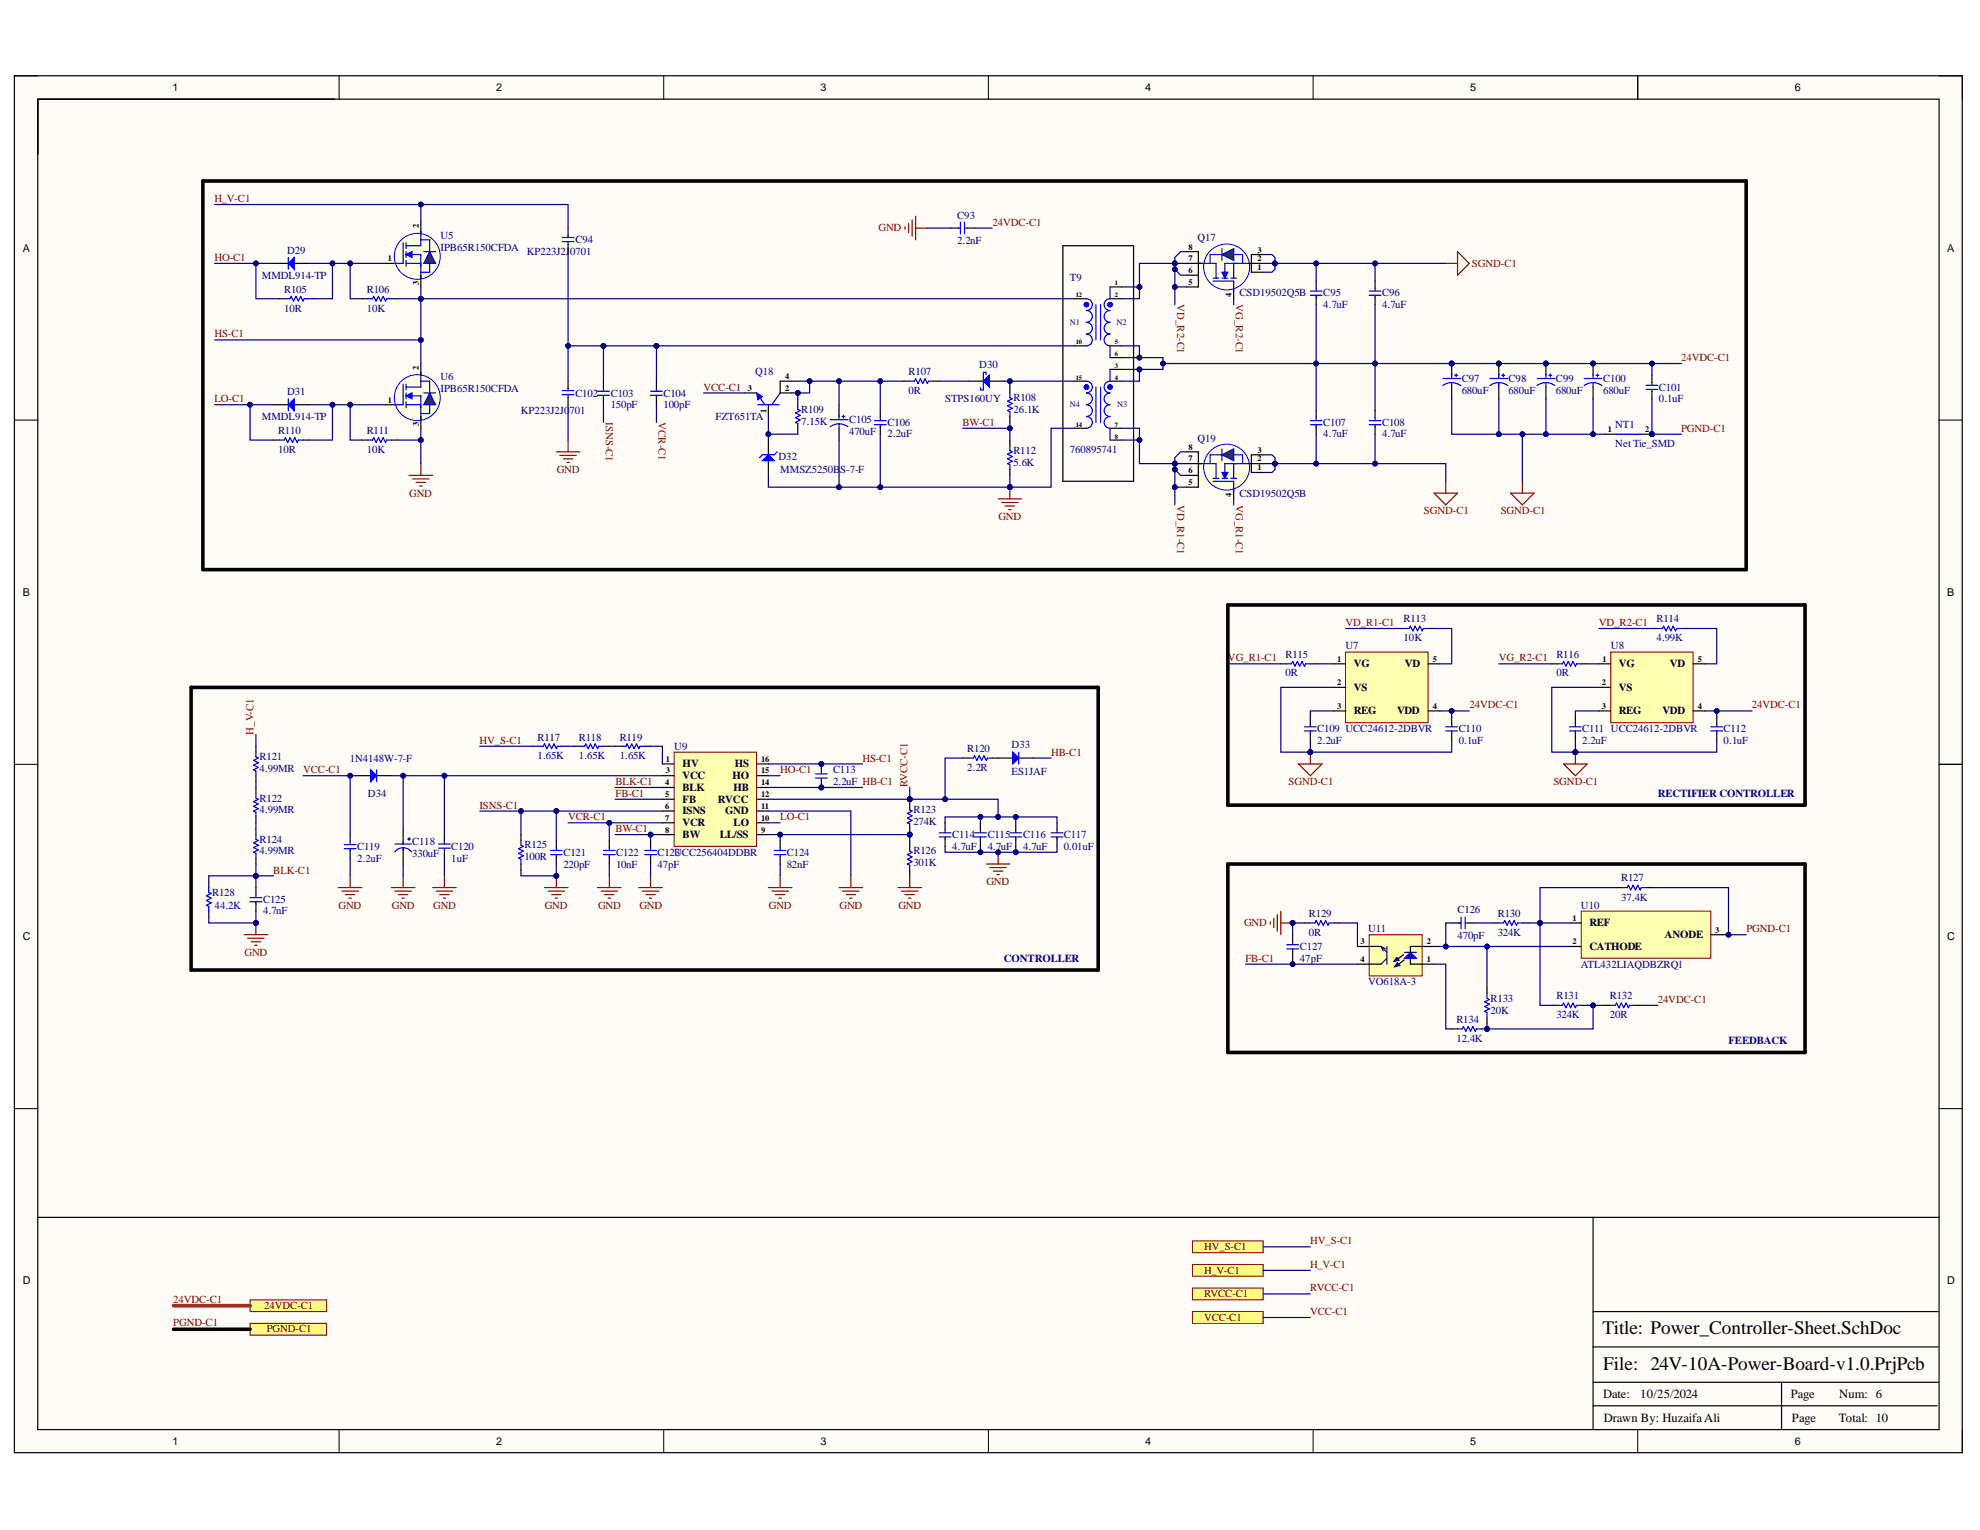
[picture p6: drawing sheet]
<svg xmlns="http://www.w3.org/2000/svg" width="279mm" height="216mm" viewBox="0 0 279 216" stroke-linecap="round" stroke-linejoin="round" font-family="sans-serif">
<defs><g id="words">
<g font-size="2.7">
<text x="226.1" y="188.3">Title: Power_Controller-Sheet.SchDoc</text>
<text x="226.2" y="193.3">File: 24V-10A-Power-Board-v1.0.PrjPcb</text>
</g>
<g font-size="1.8">
<text x="226.2" y="197.3">Date:</text>
<text x="231.5" y="197.3">10/25/2024</text>
<text x="252.7" y="197.3">Page</text>
<text x="259.5" y="197.3">Num: 6</text>
<text x="226.3" y="200.6">Drawn By: Huzaifa Ali</text>
<text x="252.9" y="200.6">Page</text>
<text x="259.5" y="200.6">Total: 10</text>
</g>
<g font-size="1.5">
<text x="24.4" y="12.8">1</text>
<text x="70" y="12.8">2</text>
<text x="115.8" y="12.8">3</text>
<text x="161.6" y="12.8">4</text>
<text x="207.5" y="12.8">5</text>
<text x="253.3" y="12.8">6</text>
<text x="3.2" y="35.5">A</text>
<text x="274.8" y="35.5">A</text>
<text x="3.2" y="84">B</text>
<text x="274.8" y="84">B</text>
<text x="191" y="94.2">VG</text>
<text x="198.2" y="94.2">VD</text>
<text x="228.4" y="94.2">VG</text>
<text x="235.6" y="94.2">VD</text>
<text x="191" y="97.5">VS</text>
<text x="191" y="100.8">REG</text>
<text x="197.1" y="100.8">VDD</text>
<text x="228.4" y="97.5">VS</text>
<text x="228.4" y="100.8">REG</text>
<text x="234.6" y="100.8">VDD</text>
<text x="96.3" y="108.3">HV</text>
<text x="96.3" y="109.9">VCC</text>
<text x="96.3" y="111.6">BLK</text>
<text x="96.3" y="113.3">FB</text>
<text x="101.3" y="113.3">RVCC</text>
<text x="103.3" y="109.9">HO</text>
<text x="103.5" y="111.6">HB</text>
<text x="103.7" y="108.3">HS</text>
<text x="96.3" y="114.9">ISNS</text>
<text x="96.3" y="116.6">VCR</text>
<text x="96.3" y="118.3">BW</text>
<text x="101.6" y="118.3">LL/SS</text>
<text x="102.3" y="114.9">GND</text>
<text x="103.5" y="116.6">LO</text>
<text x="224.3" y="130.7">REF</text>
<text x="3.2" y="132.7">C</text>
<text x="224.3" y="134">CATHODE</text>
<text x="234.9" y="132.4">ANODE</text>
<text x="274.8" y="132.7">C</text>
<text x="3.2" y="181.2">D</text>
<text x="274.8" y="181.2">D</text>
<text x="24.4" y="203.8">1</text>
<text x="70" y="203.8">2</text>
<text x="115.8" y="203.8">3</text>
<text x="161.6" y="203.8">4</text>
<text x="207.5" y="203.8">5</text>
<text x="253.3" y="203.8">6</text>
</g>
<g font-size="1.5" fill="#800000">
<text x="30.3" y="28.5">H_V-C1</text>
<text x="124" y="32.6">GND</text>
<text x="140" y="31.9">24VDC-C1</text>
<text x="30.3" y="36.9">HO-C1</text>
<text x="207.7" y="37.6">SGND-C1</text>
<text x="30.3" y="47.6">HS-C1</text>
<text x="166.1" y="42.9" transform="rotate(90 166.1 42.9)">VD_R2-C1</text>
<text x="174.4" y="42.9" transform="rotate(90 174.4 42.9)">VG_R2-C1</text>
<text x="237.2" y="51">24VDC-C1</text>
<text x="30.3" y="56.7">LO-C1</text>
<text x="85.5" y="59.6" transform="rotate(90 85.5 59.6)">ISNS-C1</text>
<text x="92.9" y="59.6" transform="rotate(90 92.9 59.6)">VCR-C1</text>
<text x="99.3" y="55.1">VCC-C1</text>
<text x="135.8" y="60.1">BW-C1</text>
<text x="237.2" y="61">PGND-C1</text>
<text x="57.8" y="70.1">GND</text>
<text x="78.6" y="66.7">GND</text>
<text x="166.1" y="71.3" transform="rotate(90 166.1 71.3)">VD_R1-C1</text>
<text x="174.4" y="71.3" transform="rotate(90 174.4 71.3)">VG_R1-C1</text>
<text x="140.9" y="73.4">GND</text>
<text x="200.9" y="72.5">SGND-C1</text>
<text x="211.8" y="72.5">SGND-C1</text>
<text x="189.9" y="88.3">VD_R1-C1</text>
<text x="225.6" y="88.3">VD_R2-C1</text>
<text x="173.3" y="93.3">VG_R1-C1</text>
<text x="211.5" y="93.3">VG_R2-C1</text>
<text x="207.4" y="99.9">24VDC-C1</text>
<text x="247.2" y="99.9">24VDC-C1</text>
<text x="35.8" y="103.7" transform="rotate(-90 35.8 103.7)">H_V-C1</text>
<text x="67.7" y="104.9">HV_S-C1</text>
<text x="121.7" y="107.5">HS-C1</text>
<text x="148.3" y="106.6">HB-C1</text>
<text x="42.8" y="109.1">VCC-C1</text>
<text x="86.9" y="110.8">BLK-C1</text>
<text x="86.9" y="112.4">FB-C1</text>
<text x="110.1" y="109.1">HO-C1</text>
<text x="128" y="111.1" transform="rotate(-90 128 111.1)">RVCC-C1</text>
<text x="181.8" y="110.8">SGND-C1</text>
<text x="219.2" y="110.8">SGND-C1</text>
<text x="67.7" y="114.1">ISNS-C1</text>
<text x="80.2" y="115.7">VCR-C1</text>
<text x="86.9" y="117.4">BW-C1</text>
<text x="110.1" y="115.7">LO-C1</text>
<text x="38.6" y="123.3">BLK-C1</text>
<text x="139.2" y="124.9">GND</text>
<text x="47.8" y="128.3">GND</text>
<text x="55.3" y="128.3">GND</text>
<text x="61.1" y="128.3">GND</text>
<text x="76.9" y="128.3">GND</text>
<text x="84.4" y="128.3">GND</text>
<text x="90.2" y="128.3">GND</text>
<text x="108.5" y="128.3">GND</text>
<text x="118.5" y="128.3">GND</text>
<text x="126.8" y="128.3">GND</text>
<text x="175.6" y="130.7">GND</text>
<text x="246.4" y="131.6">PGND-C1</text>
<text x="34.5" y="134.8">GND</text>
<text x="175.7" y="135.7">FB-C1</text>
<text x="233.9" y="141.5">24VDC-C1</text>
<text x="169.9" y="176.4">HV_S-C1</text>
<text x="169.9" y="179.7">H_V-C1</text>
<text x="184.9" y="178.9">H_V-C1</text>
<text x="184.9" y="175.6">HV_S-C1</text>
<text x="24.4" y="183.9">24VDC-C1</text>
<text x="37.3" y="184.7">24VDC-C1</text>
<text x="169.9" y="183">RVCC-C1</text>
<text x="184.9" y="185.6">VCC-C1</text>
<text x="184.9" y="182.2">RVCC-C1</text>
<text x="24.4" y="187.2">PGND-C1</text>
<text x="37.6" y="188">PGND-C1</text>
<text x="169.9" y="186.4">VCC-C1</text>
</g>
<g font-size="1.5" fill="#000080">
<text x="40.5" y="35.8">D29</text>
<text x="62.2" y="33.7">U5</text>
<text x="62.2" y="35.4">IPB65R150CFDA</text>
<text x="81.2" y="34.3">C94</text>
<text x="135.1" y="30.9">C93</text>
<text x="135.1" y="34.5">2.2nF</text>
<text x="169" y="34.1">Q17</text>
<text x="37" y="39.3">MMDL914-TP</text>
<text x="40.1" y="41.3">R105</text>
<text x="51.8" y="41.3">R106</text>
<text x="74.3" y="36">KP223J2J0701</text>
<text x="151" y="39.7">T9</text>
<text x="174.9" y="41.8">CSD19502Q5B</text>
<text x="186.7" y="41.8">C95</text>
<text x="195" y="41.8">C96</text>
<text x="40.1" y="44">10R</text>
<text x="51.8" y="44">10K</text>
<text x="186.7" y="43.5">4.7uF</text>
<text x="195" y="43.5">4.7uF</text>
<text x="62.2" y="53.7">U6</text>
<text x="106.6" y="52.9">Q18</text>
<text x="128.2" y="52.9">R107</text>
<text x="138.2" y="52">D30</text>
<text x="206.3" y="53.9">C97</text>
<text x="212.9" y="53.9">C98</text>
<text x="219.5" y="53.9">C99</text>
<text x="226.2" y="53.9">C100</text>
<text x="37" y="59.3">MMDL914-TP</text>
<text x="40.5" y="55.8">D31</text>
<text x="62.2" y="55.4">IPB65R150CFDA</text>
<text x="73.5" y="58.4">KP223J2J0701</text>
<text x="81.2" y="56">C102</text>
<text x="86.2" y="56">C103</text>
<text x="86.2" y="57.6">150pF</text>
<text x="93.6" y="56">C104</text>
<text x="93.6" y="57.6">100pF</text>
<text x="101" y="59.3">FZT651TA</text>
<text x="113.1" y="58.3">R109</text>
<text x="113.1" y="59.9">7.15K</text>
<text x="119.8" y="59.7">C105</text>
<text x="128.2" y="55.6">0R</text>
<text x="133.4" y="56.7">STPS160UY</text>
<text x="143" y="56.6">R108</text>
<text x="143" y="58.3">26.1K</text>
<text x="206.3" y="55.5">680uF</text>
<text x="212.9" y="55.5">680uF</text>
<text x="219.5" y="55.5">680uF</text>
<text x="226.2" y="55.5">680uF</text>
<text x="234.1" y="55.1">C101</text>
<text x="234.1" y="56.7">0.1uF</text>
<text x="39.2" y="61.2">R110</text>
<text x="39.2" y="63.9">10R</text>
<text x="51.8" y="61.2">R111</text>
<text x="51.8" y="63.9">10K</text>
<text x="109.9" y="64.9">D32</text>
<text x="119.8" y="61.4">470uF</text>
<text x="125.2" y="60.1">C106</text>
<text x="125.2" y="61.7">2.2uF</text>
<text x="143" y="64.1">R112</text>
<text x="143" y="65.8">5.6K</text>
<text x="151" y="63.9">760895741</text>
<text x="169" y="62.3">Q19</text>
<text x="186.7" y="60.1">C107</text>
<text x="186.7" y="61.7">4.7uF</text>
<text x="195" y="60.1">C108</text>
<text x="195" y="61.7">4.7uF</text>
<text x="227.9" y="60.4">NT1</text>
<text x="227.9" y="63.1">Net Tie_SMD</text>
<text x="110.1" y="66.7">MMSZ5250BS-7-F</text>
<text x="174.9" y="70.1">CSD19502Q5B</text>
<text x="198.1" y="87.8">R113</text>
<text x="233.8" y="87.8">R114</text>
<text x="181.4" y="92.8">R115</text>
<text x="181.4" y="95.5">0R</text>
<text x="189.9" y="91.6">U7</text>
<text x="198.1" y="90.5">10K</text>
<text x="219.6" y="92.8">R116</text>
<text x="219.6" y="95.5">0R</text>
<text x="227.3" y="91.6">U8</text>
<text x="233.8" y="90.5">4.99K</text>
<text x="36.6" y="107.3">R121</text>
<text x="49.4" y="107.5">1N4148W-7-F</text>
<text x="75.9" y="104.5">R117</text>
<text x="75.9" y="107.1">1.65K</text>
<text x="81.7" y="104.5">R118</text>
<text x="81.7" y="107.1">1.65K</text>
<text x="87.4" y="104.5">R119</text>
<text x="87.4" y="107.1">1.65K</text>
<text x="95.1" y="105.8">U9</text>
<text x="136.5" y="106.1">R120</text>
<text x="142.8" y="105.6">D33</text>
<text x="185.9" y="103.3">C109 UCC24612-2DBVR</text>
<text x="185.9" y="104.9">2.2uF</text>
<text x="205.8" y="103.3">C110</text>
<text x="205.8" y="104.9">0.1uF</text>
<text x="223.3" y="103.3">C111 UCC24612-2DBVR</text>
<text x="223.3" y="104.9">2.2uF</text>
<text x="243.2" y="103.3">C112</text>
<text x="243.2" y="104.9">0.1uF</text>
<text x="36.6" y="109">4.99MR</text>
<text x="36.6" y="113.1">R122</text>
<text x="51.9" y="112.4">D34</text>
<text x="117.6" y="109.1">C113</text>
<text x="117.6" y="110.8">2.2uF HB-C1</text>
<text x="136.5" y="108.8">2.2R</text>
<text x="142.8" y="109.3">ES1JAF</text>
<text x="233.9" y="112.4">RECTIFIER CONTROLLER</text>
<text x="36.6" y="114.7">4.99MR</text>
<text x="36.6" y="119">R124</text>
<text x="50.4" y="119.9">C119</text>
<text x="58.2" y="119.3">C118</text>
<text x="63.7" y="119.9">C120</text>
<text x="74" y="119.7">R125</text>
<text x="128.9" y="114.7">R123</text>
<text x="128.9" y="116.4">274K</text>
<text x="134.4" y="118.3">C114</text>
<text x="134.4" y="119.9">4.7uF</text>
<text x="139.4" y="118.3">C115</text>
<text x="139.4" y="119.9">4.7uF</text>
<text x="144.4" y="118.3">C116</text>
<text x="144.4" y="119.9">4.7uF</text>
<text x="150.1" y="118.3">C117</text>
<text x="150.1" y="119.9">0.01uF</text>
<text x="36.6" y="120.6">4.99MR</text>
<text x="50.4" y="121.6">2.2uF</text>
<text x="58.2" y="121">330uF</text>
<text x="63.7" y="121.6">1uF</text>
<text x="74" y="121.4">100R</text>
<text x="79.5" y="120.7">C121</text>
<text x="79.5" y="122.4">220pF</text>
<text x="86.9" y="120.7">C122</text>
<text x="86.9" y="122.4">10nF</text>
<text x="92.8" y="120.7">C12UCC256404DDBR</text>
<text x="92.8" y="122.4">47pF</text>
<text x="95.2" y="120.7">3</text>
<text x="111" y="120.7">C124</text>
<text x="111" y="122.4">82nF</text>
<text x="128.9" y="120.6">R126</text>
<text x="128.9" y="122.3">301K</text>
<text x="228.8" y="124.4">R127</text>
<text x="29.9" y="126.4">R128</text>
<text x="30.3" y="128.3">44.2K</text>
<text x="37.1" y="127.4">C125</text>
<text x="37.1" y="129">4.7nF</text>
<text x="184.7" y="129.4">R129</text>
<text x="193.1" y="131.6">U11</text>
<text x="205.7" y="128.8">C126</text>
<text x="211.3" y="129.4">R130</text>
<text x="223.1" y="128.3">U10</text>
<text x="228.8" y="127.1">37.4K</text>
<text x="141.7" y="135.7">CONTROLLER</text>
<text x="183.4" y="134">C127</text>
<text x="183.4" y="135.7">47pF</text>
<text x="184.7" y="132.1">0R</text>
<text x="205.7" y="132.6">470pF</text>
<text x="211.3" y="132.1">324K</text>
<text x="223.1" y="136.5">ATL432LIAQDBZRQ1</text>
<text x="193.1" y="139">VO618A-3</text>
<text x="210.3" y="141.4">R133</text>
<text x="210.3" y="143">20K</text>
<text x="219.6" y="141">R131</text>
<text x="219.6" y="143.6">324K</text>
<text x="227.2" y="141">R132</text>
<text x="227.2" y="143.6">20R</text>
<text x="205.5" y="144.3">R134</text>
<text x="205.5" y="147">12.4K</text>
<text x="243.9" y="147.4">FEEDBACK</text>
</g>
<g font-size="1.2">
<text x="59.1" y="32.2" transform="rotate(-90 59.1 32.2)">2</text>
<text x="167.7" y="35.3">8</text>
<text x="177.4" y="35.7">3</text>
<text x="54.7" y="36.9">1</text>
<text x="59.1" y="40.2" transform="rotate(-90 59.1 40.2)">3</text>
<text x="167.7" y="40.2">5</text>
<text x="167.7" y="38.6">6</text>
<text x="167.7" y="36.9">7</text>
<text x="173.8" y="41.8" transform="rotate(-90 173.8 41.8)">4</text>
<text x="177.4" y="36.9">2</text>
<text x="177.4" y="38.1">1</text>
<text x="59.1" y="52.2" transform="rotate(-90 59.1 52.2)">2</text>
<text x="110.8" y="53.5">4</text>
<text x="54.7" y="56.8">1</text>
<text x="105.5" y="55.1">3</text>
<text x="108.2" y="58.3" transform="rotate(-90 108.2 58.3)">1</text>
<text x="110.8" y="55.1">2</text>
<text x="59.1" y="60.1" transform="rotate(-90 59.1 60.1)">3</text>
<text x="167.7" y="63.5">8</text>
<text x="167.7" y="65.1">7</text>
<text x="177.4" y="65.1">2</text>
<text x="177.4" y="63.9">3</text>
<text x="226.9" y="61">1</text>
<text x="232.1" y="61">2</text>
<text x="167.7" y="68.5">5</text>
<text x="167.7" y="66.8">6</text>
<text x="173.8" y="70.1" transform="rotate(-90 173.8 70.1)">4</text>
<text x="177.4" y="66.4">1</text>
<text x="188.7" y="93.4">1</text>
<text x="202.2" y="93.4">5</text>
<text x="226.1" y="93.4">1</text>
<text x="239.6" y="93.4">5</text>
<text x="188.7" y="96.7">2</text>
<text x="188.7" y="100">3</text>
<text x="202.2" y="100">4</text>
<text x="226.1" y="96.7">2</text>
<text x="226.1" y="100">3</text>
<text x="239.6" y="100">4</text>
<text x="94" y="107.5">1</text>
<text x="107.4" y="107.5">16</text>
<text x="93.9" y="110.8">4</text>
<text x="93.9" y="112.5">5</text>
<text x="94" y="109.1">3</text>
<text x="107.4" y="112.5">12</text>
<text x="107.4" y="110.8">14</text>
<text x="107.4" y="109.1">15</text>
<text x="93.9" y="114.1">6</text>
<text x="93.9" y="115.8">7</text>
<text x="93.9" y="117.5">8</text>
<text x="107.4" y="117.5">9</text>
<text x="107.4" y="115.8">10</text>
<text x="107.4" y="114.1">11</text>
<text x="221.9" y="129.9">1</text>
<text x="242" y="131.6">3</text>
<text x="192" y="133.2">3</text>
<text x="192" y="135.8">4</text>
<text x="201.4" y="135.8">1</text>
<text x="201.4" y="133.2">2</text>
<text x="221.9" y="133.2">2</text>
</g>
<g font-size="1.2" fill="#000080">
<text x="151" y="45.8">N1</text>
<text x="157.6" y="45.8">N2</text>
<text x="151" y="57.5">N4</text>
<text x="157.6" y="57.5">N3</text>
</g>
<g font-size=".9">
<text x="151.8" y="41.9">12</text>
<text x="157.3" y="40.2">1</text>
<text x="157.3" y="41.9">2</text>
<text x="151.8" y="48.6">10</text>
<text x="151.8" y="53.6">15</text>
<text x="157.3" y="48.6">5</text>
<text x="157.3" y="50.2">6</text>
<text x="157.3" y="51.9">3</text>
<text x="157.3" y="53.6">4</text>
<text x="151.8" y="60.2">14</text>
<text x="157.3" y="60.2">7</text>
<text x="157.3" y="61.9">8</text>
</g>
</g></defs>
<g fill="#fffcf8">
<path d="M2 10.7h274.9v194.3h-274.9z" fill-rule="evenodd"/>
<path d="M5.4 14h268.2v187.7h-268.2z" fill-rule="evenodd"/>
</g>
<g fill="none" stroke="#000" stroke-width=".14">
<path d="M2 10.7h3.4M47.8 10.7v3.3M93.7 10.7v3.3M139.5 10.7v3.3M185.3 10.7v3.3M231.1 10.7v3.3M273.6 10.7h3.3v3.3M2 59.3h3.4M273.6 59.3h3.3M2 107.9h3.4M273.6 107.9h3.3M2 156.4h3.4"/>
<path d="M273.6 156.4h3.3M47.8 201.7v3.3M93.7 201.7v3.3M139.5 201.7v3.3M185.3 201.7v3.3M231.1 201.7v3.3M276.9 201.7v3.3"/>
</g>
<path d="M2 10.7h274.9v194.3h-274.9zM5.3 14h268.3v187.7h-268.3zM231.1 10.7v3.3M273.6 107.9h3.3M273.7 171.8h-48.9v29.9M224.8 198.4h48.5M224.8 195.1h48.7M224.8 190.1h48.7M224.8 185.1h48.7M251.4 195.1v6.6" fill="none" stroke="#000" stroke-width=".17"/>
<path d="M95.1 106.1h11.7v13.3h-11.7z" fill-rule="evenodd" fill="#ffffb0"/>
<path d="M95.1 106.1h11.7v13.3h-11.7z" fill="none" stroke="#800000" stroke-width=".14"/>
<g fill="none" stroke="#000" stroke-width=".17">
<path d="M174.1 68.7v1.7M93.5 107.8h1.6M93.5 109.5h1.6M93.5 111.1h1.6M93.5 112.8h1.6M93.5 114.4h1.6M93.5 116.1h1.6M93.5 117.8h1.6M106.8 107.8h1.6M106.8 109.5h1.6M106.8 111.1h1.6M106.8 112.8h1.6"/>
<path d="M106.8 114.4h1.6M106.8 116.1h1.6M106.8 117.8h1.6"/>
</g>
<circle cx="173.1" cy="65.9" r="3.2" fill="#ffffe8"/>
<circle cx="173.1" cy="65.9" r="3.2" fill="none" stroke="#00f" stroke-width=".14"/>
<path d="M169.5 65.4h2.1v2.1M171.2 67.9h2.9v1.3M171.2 67.5h.8M172.4 67.5h.9M172.8 65.4h3.4M172.8 65.4v2.1M173.7 67.5h.8M174.1 65.4v2.1" fill="none" stroke="#00f" stroke-width=".17"/>
<path d="M172.4 66.7h.9l-.5 .8z" fill="#00f"/>
<path d="M170.8 65.4v-1.2h4.5v1.2M172.4 66.7h.9l-.5 .8zM172.4 63.3v1.7" fill="none" stroke="#00f" stroke-width=".17"/>
<path d="M176.6 65.4h1.7" fill="none" stroke="#000" stroke-width=".17"/>
<path d="M172.4 64.2l1.7-.9v1.7z" fill="#073763"/>
<path d="M172.4 64.2l1.7-.9v1.7z" fill="none" stroke="#00f" stroke-width=".17"/>
<path d="M167.4 63.8h1.7v4.9h-1.7M167.4 67.1h1.7M167.4 65.4h2.1M176.2 65.4h.4M178.3 64.2h-1.7v2.5h1.7" fill="none" stroke="#000" stroke-width=".17"/>
<path d="M189.9 92h11.6v10h-11.6z" fill-rule="evenodd" fill="#ffffb0"/>
<path d="M189.9 92h11.6v10h-11.6z" fill="none" stroke="#800000" stroke-width=".14"/>
<path d="M188.2 93.7h1.7M188.2 97h1.7M201.5 93.7h1.7M188.2 100.3h1.7M201.5 100.3h1.7" fill="none" stroke="#000" stroke-width=".17"/>
<path d="M193.2 131.9h7.5v5.8h-7.5z" fill-rule="evenodd" fill="#ffffb0"/>
<path d="M193.2 131.9h7.5v5.8h-7.5z" fill="none" stroke="#800000" stroke-width=".14"/>
<path d="M198.1 135.5l-.7 .6M200.7 136.1h1.7M200.7 133.6h1.7" fill="none" stroke="#000" stroke-width=".17"/>
<path d="M197.2 135.9l.4 .4-.8 .1 .4-.5 .2 .2z" fill-rule="evenodd" fill="#0c0087"/>
<path d="M197.2 135.9l.4 .4-.8 .1 .4-.5 .2 .2z" fill="none" stroke="#0c0087" stroke-width=".14"/>
<path d="M197.1 135.1l.3 .4-.7 .2 .4-.6 .1 .2z" fill-rule="evenodd" fill="#0c0087"/>
<path d="M197.1 135.1l.3 .4-.7 .2 .4-.6 .1 .2z" fill="none" stroke="#0c0087" stroke-width=".14"/>
<path d="M198 134.7l-.8 .6M199 135.2v.9h1.7" fill="none" stroke="#000" stroke-width=".17"/>
<path d="M198.2 135.2l.8-.8 .9 .8z" fill="#0c0087"/>
<path d="M198.2 135.2l.8-.8 .9 .8z" fill="none" stroke="#00f" stroke-width=".17"/>
<path d="M194.9 133.6l.8 .8M194.9 133.6l.3 .6M194.9 133.6l.6 .3M195.7 133.6v2.5M195.7 135.2l-.8 .9M198.2 134.4h1.7" fill="none" stroke="#11037f" stroke-width=".17"/>
<path d="M191.6 133.6h3.3M191.6 136.1h3.3M200.7 133.6h-1.7v.8" fill="none" stroke="#000" stroke-width=".17"/>
<path d="M223.1 128.6h18.3v6.6h-18.3z" fill-rule="evenodd" fill="#ffffb0"/>
<path d="M223.1 128.6h18.3v6.6h-18.3z" fill="none" stroke="#800000" stroke-width=".14"/>
<path d="M50.2 109.5h2.1M53.2 109.5h2M221.5 130.2h1.6M221.5 133.6h1.6M241.4 131.9h1.7" fill="none" stroke="#000" stroke-width=".17"/>
<path d="M52.3 108.6l.9 .9-.9 .8z" fill="#00f"/>
<path d="M52.3 108.6l.9 .9-.9 .8zM53.2 108.6v1.7" fill="none" stroke="#00f" stroke-width=".17"/>
<path d="M227.3 92h11.6v10h-11.6z" fill-rule="evenodd" fill="#ffffb0"/>
<path d="M227.3 92h11.6v10h-11.6z" fill="none" stroke="#800000" stroke-width=".14"/>
<path d="M136.7 53.8h2.1M139.6 53.8h2.1M225.6 93.7h1.7M225.6 97h1.7M238.9 93.7h1.7M225.6 100.3h1.7M238.9 100.3h1.7" fill="none" stroke="#000" stroke-width=".17"/>
<path d="M138.8 53.8l.8-.8v1.6z" fill="#00f"/>
<path d="M138.8 53.8l.8-.8v1.6zM138.8 52.5v2.5h-.4v-.3M138.8 52.5h.3v.4" fill="none" stroke="#00f" stroke-width=".17"/>
<path d="M108.4 62.1v2.1M108.4 65v2.1" fill="none" stroke="#000" stroke-width=".17"/>
<path d="M107.6 65l.8-.8 .9 .8z" fill="#00f"/>
<g fill="none" stroke="#00f" stroke-width=".17">
<path d="M107.6 65l.8-.8 .9 .8zM109.7 63.8l-.4 .4h-1.7l-.4 .4M76 105.3h.7l.1-.3 .4 .6 .3-.6 .3 .6 .4-.6 .3 .6 .2-.3h.6M81.8 105.3h.7l.2-.3 .3 .6 .3-.6 .4 .6 .3-.6 .3 .6 .2-.3h.7M87.6 105.3h.7l.2-.3 .3 .6 .3-.6 .4 .6 .3-.6 .3 .6 .2-.3h.7M91.8 119.6v.3M132.5 118.1h1.7M132.5 117.5h1.7M133.4 117.1v.3M133.4 118.1v.3M137.5 118.1h1.7M137.5 117.5h1.7"/>
<path d="M138.3 117.1v.3M138.3 118.1v.3M142.5 118.1h1.7M142.5 117.5h1.7M143.3 117.1v.3M143.3 118.1v.3M148.3 118.1h1.7M148.3 117.5h1.7M149.2 117.1v.3M149.2 118.1v.3M91 120.6h1.6M91 120h1.6"/>
<path d="M91.8 120.6v.3"/>
</g>
<g fill="none" stroke="#000" stroke-width=".17">
<path d="M75.2 105.3h.8M79.3 105.3h.9M81 105.3h.8M85.2 105.3h.8M86.8 105.3h.8M91 105.3h.8M91.8 118.6v1M133.4 116.1v1M133.4 118.4v1M138.3 116.1v1M138.3 118.4v1M143.3 116.1v1"/>
<path d="M143.3 118.4v1M149.2 116.1v1M149.2 118.4v1M91.8 120.8v1.1"/>
</g>
<path d="M90.1 125.2h3.4M90.6 125.7h2.4M91.1 126.2h1.4M91.6 126.7h.4M91.8 123.6v1.6M139.2 121.9h3.3M139.7 122.4h2.3M140.2 122.9h1.3M140.7 123.4h.3M140.8 120.3v1.6" fill="none" stroke="#800000" stroke-width=".17"/>
<circle cx="140.8" cy="120.3" r=".33" fill="#000080"/>
<circle cx="140.8" cy="120.3" r=".33" fill="none" stroke="#000080" stroke-width=".14"/>
<path d="M36.1 105.3v.8M36.1 109.5v.8M36.1 111.1v.9M36.1 115.3v.8M36.1 116.9v.9M36.1 121.1v.8M36.1 125.2v1M36.1 127.5v1.1" fill="none" stroke="#000" stroke-width=".17"/>
<path d="M36.1 106.1v.7l.3 .2-.6 .3 .6 .3-.6 .4 .6 .3-.6 .3 .3 .2v.7M36.1 112v.6l.3 .2-.6 .3 .6 .3-.6 .4 .6 .3-.6 .3 .3 .2v.7M36.1 117.8v.6l.3 .2-.6 .3 .6 .4-.6 .3 .6 .3-.6 .4 .3 .1v.7M35.3 127.2h1.6M35.3 126.7h1.6M36.1 126.2v.4M36.1 127.2v.4" fill="none" stroke="#00f" stroke-width=".17"/>
<path d="M34.4 131.9h3.4M34.9 132.4h2.4M35.4 132.9h1.4M35.9 133.4h.4M36.1 130.2v1.7" fill="none" stroke="#800000" stroke-width=".17"/>
<circle cx="36.1" cy="130.2" r=".33" fill="#000080"/>
<circle cx="36.1" cy="130.2" r=".33" fill="none" stroke="#000080" stroke-width=".14"/>
<path d="M184.1 130.2h.8M188.2 130.2h.9" fill="none" stroke="#000" stroke-width=".17"/>
<path d="M184.9 130.2h.7l.1-.3 .4 .7 .3-.7 .3 .7 .4-.7 .3 .7 .2-.4h.6" fill="none" stroke="#00f" stroke-width=".17"/>
<path d="M179.2 130.1v.3M179.7 129.6v1.3M180.2 129.1v2.3M180.7 128.6v3.3M180.7 130.2h1.7" fill="none" stroke="#800000" stroke-width=".17"/>
<circle cx="182.4" cy="130.2" r=".33" fill="#000080"/>
<circle cx="182.4" cy="130.2" r=".33" fill="none" stroke="#000080" stroke-width=".14"/>
<g fill="none" stroke="#000" stroke-width=".17">
<path d="M184.9 101.2v1M184.9 103.4v1.1M222.3 101.2v1M222.3 103.4v1.1M182.4 131.9v1M182.4 134.1v1.1M204.8 130.2h1.1M207.2 130.2h1M209.8 139.4v.8M210.7 130.2h.8M214.8 130.2h.9M228.1 125.3h.9"/>
<path d="M232.3 125.3h.8M209.8 143.5v.9M219 141.9h.8M223.1 141.9h.9M226.5 141.9h.8M230.6 141.9h.8"/>
</g>
<g fill="none" stroke="#00f" stroke-width=".17">
<path d="M184.1 103.1h1.6M184.1 102.6h1.6M184.9 102.2v.3M184.9 103.1v.4M221.5 103.1h1.6M221.5 102.6h1.6M222.3 102.2v.3M222.3 103.1v.4M181.6 133.9h1.6M181.6 133.3h1.6M182.4 132.9v.3M182.4 133.9v.3"/>
<path d="M205.8 130.2h.4M206.2 129.4v1.7M206.8 129.4v1.7M206.8 130.2h.4M211.5 130.2h.7l.1-.3 .4 .7 .3-.7 .3 .7 .4-.7 .3 .7 .2-.4h.6M229 125.3h.6l.2-.4 .3 .7 .3-.7 .4 .7 .3-.7 .3 .7 .2-.3h.7M209.8 140.2v.7l.4 .1-.7 .4 .7 .3-.7 .3 .7 .4-.7 .3 .3 .2v.6M219.8 141.9h.7l.1-.4 .4 .7 .3-.7 .3 .7 .4-.7 .3 .7 .2-.3h.6M227.3 141.9h.6l.2-.4 .4 .7 .3-.7 .3 .7 .3-.7 .4 .7 .1-.3h.7"/>
</g>
<path d="M183.2 107.8h3.4l-1.7 1.7zM184.9 106.1v1.7" fill="none" stroke="#800000" stroke-width=".17"/>
<circle cx="184.9" cy="106.1" r=".33" fill="#000080"/>
<circle cx="184.9" cy="106.1" r=".33" fill="none" stroke="#000080" stroke-width=".14"/>
<path d="M220.6 107.8h3.4l-1.7 1.7zM222.3 106.1v1.7" fill="none" stroke="#800000" stroke-width=".17"/>
<circle cx="222.3" cy="106.1" r=".33" fill="#000080"/>
<circle cx="222.3" cy="106.1" r=".33" fill="none" stroke="#000080" stroke-width=".14"/>
<g fill="none" stroke="#000" stroke-width=".17">
<path d="M174.1 40.5v1.7M180.7 93.7h.9M184.9 93.7h.8M197.4 88.7h.8M201.5 88.7h.9M219 93.7h.8M223.1 93.7h.9M233.1 88.7h.8M237.3 88.7h.8M204.8 101.2v1M204.8 103.4v1.1M242.3 101.2v1"/>
<path d="M242.3 103.4v1.1"/>
</g>
<path d="M181.6 93.7h.6l.2-.4 .3 .7 .4-.7 .3 .7 .3-.7 .4 .7 .1-.3h.7M198.2 88.7h.7l.1-.3 .4 .6 .3-.6 .3 .6 .4-.6 .3 .6 .2-.3h.6M219.8 93.7h.7l.1-.4 .4 .7 .3-.7 .3 .7 .4-.7 .3 .7 .2-.3h.6M233.9 88.7h.7l.2-.3 .3 .6 .3-.6 .4 .6 .3-.6 .3 .6 .2-.3h.7M204 103.1h1.7M204 102.6h1.7M204.8 102.2v.3M204.8 103.1v.4M241.4 103.1h1.7M241.4 102.6h1.7M242.3 102.2v.3M242.3 103.1v.4" fill="none" stroke="#00f" stroke-width=".17"/>
<circle cx="173.1" cy="37.7" r="3.2" fill="#ffffe8"/>
<circle cx="173.1" cy="37.7" r="3.2" fill="none" stroke="#00f" stroke-width=".14"/>
<path d="M169.5 37.2h2.1v2M171.2 39.7h2.9v1.2M171.2 39.2h.8M172.4 39.2h.9M173.7 39.2h.8M174.1 37.2v2M176.2 37.2h-3.4v2" fill="none" stroke="#00f" stroke-width=".17"/>
<path d="M172.4 38.4h.9l-.5 .8z" fill="#00f"/>
<path d="M170.8 37.2v-1.3h4.5v1.3M172.4 38.4h.9l-.5 .8zM172.4 35.1v1.7" fill="none" stroke="#00f" stroke-width=".17"/>
<path d="M176.6 37.2h1.7" fill="none" stroke="#000" stroke-width=".17"/>
<path d="M172.4 35.9l1.7-.8v1.7z" fill="#073763"/>
<g fill="none" stroke="#00f" stroke-width=".17">
<path d="M172.4 35.9l1.7-.8v1.7zM184.9 41.7h1.7M184.9 41.1h1.7M184.9 59.9h1.7M184.9 59.4h1.7M185.7 40.7v.3M185.7 41.7v.3M185.7 58.9v.4M185.7 59.9v.4M193.2 41.7h1.7M193.2 41.1h1.7M193.2 59.9h1.7"/>
<path d="M193.2 59.4h1.7M194 40.7v.3M194 41.7v.3M194 58.9v.4M194 59.9v.4"/>
</g>
<g fill="none" stroke="#000" stroke-width=".17">
<path d="M167.4 35.5h1.7v5h-1.7M167.4 38.8h1.7M167.4 37.2h2.1M176.2 37.2h.4M178.3 35.9h-1.7v2.5h1.7M185.7 39.7v1M194 39.7v1M185.7 41.9v1.1M185.7 57.9v1M194 41.9v1.1M194 57.9v1M185.7 60.2v1.1"/>
<path d="M194 60.2v1.1"/>
</g>
<path d="M204 37.2h1.7M205.7 35.5l1.6 1.7-1.6 1.6zM202.4 69.6h3.3l-1.7 1.6zM204 67.9v1.7" fill="none" stroke="#800000" stroke-width=".17"/>
<circle cx="204.8" cy="51.3" r=".33" fill="#000080"/>
<circle cx="204.8" cy="51.3" r=".33" fill="none" stroke="#000080" stroke-width=".14"/>
<path d="M204.8 51.3v1.7" fill="none" stroke="#000" stroke-width=".17"/>
<circle cx="204.8" cy="51.3" r=".33" fill="#000080"/>
<circle cx="204.8" cy="51.3" r=".33" fill="none" stroke="#000080" stroke-width=".14"/>
<path d="M204.8 54.6v1.7" fill="none" stroke="#000" stroke-width=".17"/>
<path d="M203.6 54.4a2.11 2.11 0 0 1 2.5 0M203.6 53.4h2.5M204.8 52.8v.6M204.8 54v.6M205.3 53h.4M205.5 52.8v.4" fill="none" stroke="#00f" stroke-width=".17"/>
<circle cx="211.5" cy="51.3" r=".33" fill="#000080"/>
<circle cx="211.5" cy="51.3" r=".33" fill="none" stroke="#000080" stroke-width=".14"/>
<path d="M211.5 51.3v1.7" fill="none" stroke="#000" stroke-width=".17"/>
<circle cx="211.5" cy="51.3" r=".33" fill="#000080"/>
<circle cx="211.5" cy="51.3" r=".33" fill="none" stroke="#000080" stroke-width=".14"/>
<path d="M211.5 54.6v1.7" fill="none" stroke="#000" stroke-width=".17"/>
<path d="M210.2 54.4a2.11 2.11 0 0 1 2.5 0M210.3 53.4h2.4M211.5 52.8v.6M211.5 54v.6M211.9 53h.4M212.1 52.8v.4" fill="none" stroke="#00f" stroke-width=".17"/>
<circle cx="218.1" cy="51.3" r=".33" fill="#000080"/>
<circle cx="218.1" cy="51.3" r=".33" fill="none" stroke="#000080" stroke-width=".14"/>
<path d="M218.1 51.3v1.7" fill="none" stroke="#000" stroke-width=".17"/>
<circle cx="218.1" cy="51.3" r=".33" fill="#000080"/>
<circle cx="218.1" cy="51.3" r=".33" fill="none" stroke="#000080" stroke-width=".14"/>
<path d="M218.1 54.6v1.7" fill="none" stroke="#000" stroke-width=".17"/>
<path d="M216.9 54.4a2.11 2.11 0 0 1 2.5 0M216.9 53.4h2.5M218.1 52.8v.6M218.1 54v.6M218.6 53h.4M218.8 52.8v.4" fill="none" stroke="#00f" stroke-width=".17"/>
<circle cx="224.8" cy="51.3" r=".33" fill="#000080"/>
<circle cx="224.8" cy="51.3" r=".33" fill="none" stroke="#000080" stroke-width=".14"/>
<path d="M224.8 51.3v1.7" fill="none" stroke="#000" stroke-width=".17"/>
<circle cx="224.8" cy="51.3" r=".33" fill="#000080"/>
<circle cx="224.8" cy="51.3" r=".33" fill="none" stroke="#000080" stroke-width=".14"/>
<path d="M38.6 37.2h2.1M41.5 37.2h2.1M134.2 32.2h1.1M136.5 32.2h1M224.8 54.6v1.7M233.1 53v1M233.1 55.2v1.1" fill="none" stroke="#000" stroke-width=".17"/>
<g fill="none" stroke="#00f" stroke-width=".17">
<path d="M135.2 32.2h.3M135.5 31.3v1.7M136.1 31.3v1.7M136.2 32.2h.3M223.5 54.4a2.11 2.11 0 0 1 2.5 0M223.6 53.4h2.4M224.8 52.8v.6M224.8 54v.6M225.2 53h.4M225.4 52.8v.4M232.3 55h1.6M232.3 54.4h1.6"/>
<path d="M233.1 54v.3M233.1 55v.3"/>
</g>
<path d="M213.2 69.6h3.3l-1.7 1.6zM214.8 67.9v1.7" fill="none" stroke="#800000" stroke-width=".17"/>
<path d="M173.3 121.9h81.4v26.6h-81.4z" fill="none" stroke="#000" stroke-width=".51"/>
<path d="M40.7 37.2l.8-.9v1.7z" fill="#00f"/>
<g fill="none" stroke="#00f" stroke-width=".17">
<path d="M40.7 37.2l.8-.9v1.7zM40.7 36.3v1.7M79.3 55.1h1.7M79.3 55.7h1.7M80.2 54.8v.3M80.2 55.8v.3M84.3 55.8h1.7M84.3 55.2h1.7M85.2 54.8v.3M85.2 55.8v.3M91.8 55.8h1.7M91.8 55.2h1.7"/>
<path d="M92.6 54.8v.3M92.6 55.8v.3M51.9 62.1h.7l.1-.3 .4 .6 .3-.6 .3 .6 .4-.6 .3 .6 .2-.3h.6M110.1 119.6v.3M109.3 120.6h1.6M109.3 120h1.6M110.1 120.6v.3"/>
</g>
<path d="M80.2 53.8v1.1M80.2 56.1v1M85.2 53.8v1M85.2 56v1.1M92.6 53.8v1M92.6 56v1.1M51.1 62.1h.8M55.2 62.1h.9M110.1 118.6v1M110.1 120.8v1.1" fill="none" stroke="#000" stroke-width=".17"/>
<g fill="none" stroke="#800000" stroke-width=".17">
<path d="M127.7 32v.3M128.2 31.5v1.3M128.7 31v2.3M129.2 30.5v3.3M129.2 32.2h1.7M108.4 125.2h3.3M108.9 125.7h2.4M109.4 126.2h1.3M109.9 126.7h.4M110.1 123.6v1.6M118.4 125.2h3.3M118.9 125.7h2.3"/>
<path d="M119.4 126.2h1.3M119.9 126.7h.3M120.1 123.6v1.6"/>
</g>
<circle cx="128.4" cy="112.8" r=".33" fill="#000080"/>
<circle cx="128.4" cy="112.8" r=".33" fill="none" stroke="#000080" stroke-width=".14"/>
<circle cx="128.4" cy="117.8" r=".33" fill="#000080"/>
<circle cx="128.4" cy="117.8" r=".33" fill="none" stroke="#000080" stroke-width=".14"/>
<path d="M128.4 112.8v.8" fill="none" stroke="#000" stroke-width=".17"/>
<circle cx="128.4" cy="112.8" r=".33" fill="#000080"/>
<circle cx="128.4" cy="112.8" r=".33" fill="none" stroke="#000080" stroke-width=".14"/>
<path d="M128.4 116.9v.9" fill="none" stroke="#000" stroke-width=".17"/>
<circle cx="128.4" cy="117.8" r=".33" fill="#000080"/>
<circle cx="128.4" cy="117.8" r=".33" fill="none" stroke="#000080" stroke-width=".14"/>
<path d="M128.4 113.6v.7l.3 .1-.7 .4 .7 .3-.7 .3 .7 .4-.7 .3 .4 .2v.6M128.4 119.4v.7l.3 .2-.7 .3 .7 .3-.7 .4 .7 .3-.7 .3 .4 .2v.7" fill="none" stroke="#00f" stroke-width=".17"/>
<path d="M128.4 118.6v.8M128.4 122.8v.8" fill="none" stroke="#000" stroke-width=".17"/>
<path d="M126.7 125.2h3.3M127.2 125.7h2.3M127.7 126.2h1.3M128.2 126.7h.3M128.4 123.6v1.6" fill="none" stroke="#800000" stroke-width=".17"/>
<circle cx="115.9" cy="111.1" r=".33" fill="#000080"/>
<circle cx="115.9" cy="111.1" r=".33" fill="none" stroke="#000080" stroke-width=".14"/>
<circle cx="115.9" cy="107.8" r=".33" fill="#000080"/>
<circle cx="115.9" cy="107.8" r=".33" fill="none" stroke="#000080" stroke-width=".14"/>
<path d="M115.9 110v1.1" fill="none" stroke="#000" stroke-width=".17"/>
<circle cx="115.9" cy="111.1" r=".33" fill="#000080"/>
<circle cx="115.9" cy="111.1" r=".33" fill="none" stroke="#000080" stroke-width=".14"/>
<path d="M115.1 109.8h1.6M115.1 109.2h1.6M115.9 108.8v.3M115.9 109.8v.3" fill="none" stroke="#00f" stroke-width=".17"/>
<path d="M115.9 107.8v1" fill="none" stroke="#000" stroke-width=".17"/>
<circle cx="115.9" cy="107.8" r=".33" fill="#000080"/>
<circle cx="115.9" cy="107.8" r=".33" fill="none" stroke="#000080" stroke-width=".14"/>
<path d="M78.5 118.6v1M78.5 120.8v1.1" fill="none" stroke="#000" stroke-width=".17"/>
<path d="M78.5 119.6v.3M77.7 120.6h1.6M77.7 120h1.6M78.5 120.6v.3" fill="none" stroke="#00f" stroke-width=".17"/>
<path d="M76.8 125.2h3.4M77.3 125.7h2.4M77.8 126.2h1.4M78.3 126.7h.4M78.5 123.6v1.6" fill="none" stroke="#800000" stroke-width=".17"/>
<circle cx="78.5" cy="123.6" r=".33" fill="#000080"/>
<circle cx="78.5" cy="123.6" r=".33" fill="none" stroke="#000080" stroke-width=".14"/>
<path d="M150 34.7h10v33.2h-10zM49.4 117.8v1M56.9 116.9v2.2M56.9 119.8v2.1M62.7 117.8v1M49.4 120v1.1M62.7 120.1v1" fill="none" stroke="#000" stroke-width=".17"/>
<g fill="none" stroke="#00f" stroke-width=".17">
<path d="M48.6 119.8h1.6M48.6 119.2h1.6M49.4 118.8v.3M49.4 119.8v.3M55.7 119.1h2.4M56.9 118.8v.3M56.9 119.7v.3M57.5 118.4h.4M57.7 118.2v.4M61.9 119.1h1.6M61.9 119.7h1.6M62.7 118.8v.3"/>
<path d="M62.7 119.8v.3M58.1 120.2a1.47 1.47 0 0 0-2.4 0"/>
</g>
<g fill="none" stroke="#800000" stroke-width=".17">
<path d="M140.8 70.4h3.4M141.3 70.9h2.4M141.8 71.4h1.4M142.3 71.9h.4M142.5 68.7v1.7M47.8 125.2h3.3M48.2 125.7h2.4M48.7 126.2h1.4M49.2 126.7h.4M49.4 123.6v1.6M55.2 125.2h3.4M55.7 125.7h2.4"/>
<path d="M56.2 126.2h1.4M56.7 126.7h.4M56.9 123.6v1.6M61 125.2h3.4M61.5 125.7h2.4M62 126.2h1.4M62.5 126.7h.4M62.7 123.6v1.6"/>
</g>
<path d="M173.3 85.4h81.4v28.2h-81.4z" fill="none" stroke="#000" stroke-width=".51"/>
<circle cx="142.5" cy="68.7" r=".33" fill="#000080"/>
<circle cx="142.5" cy="68.7" r=".33" fill="none" stroke="#000080" stroke-width=".14"/>
<path d="M105.1 55.5h1.7M108.4 57.1v1.7M110.1 55.5h1.6M118.4 57.1v1.7M124.2 57.9v1M127.5 53.8h.9M131.7 53.8h.8M118.4 60.4v1.7M124.2 60.2v1.1" fill="none" stroke="#000" stroke-width=".17"/>
<g fill="none" stroke="#00f" stroke-width=".17">
<path d="M106.8 55.5l1.1 1.6M106.9 57.1h3M110.1 55.5l-1.2 1.6M117.2 59.2h2.4M118.4 58.6v.6M118.4 59.8v.6M118.8 58.8h.4M119 58.6v.4M123.4 59.9h1.6M123.4 59.4h1.6M124.2 58.9v.4M124.2 59.9v.4"/>
<path d="M128.4 53.8h.6l.2-.3 .3 .6 .4-.6 .3 .6 .3-.6 .4 .6 .1-.3h.7M117.2 60.2a2.07 2.07 0 0 1 2.5 0"/>
</g>
<path d="M106.8 55.5l.8 .4-.7 .5z" fill="#00f"/>
<path d="M106.8 55.5l.8 .4-.7 .5z" fill="none" stroke="#00f" stroke-width=".14"/>
<path d="M54.4 37.2h1.7M80.2 32.2v1.1M80.2 34.5v1M111.7 53.8h-1.6v1.7M112.6 56.3v.8M112.6 60.4v.9" fill="none" stroke="#000" stroke-width=".17"/>
<path d="M79.3 33.5h1.7M79.3 34.1h1.7M80.2 33.2v.3M80.2 34.2v.3M112.6 57.1v.7l.3 .1-.6 .4 .6 .3-.6 .3 .6 .4-.6 .3 .3 .2v.6" fill="none" stroke="#00f" stroke-width=".17"/>
<path d="M78.5 63.8h3.3M79 64.3h2.3M79.5 64.8h1.3M80 65.3h.3M80.2 62.1v1.7" fill="none" stroke="#800000" stroke-width=".17"/>
<circle cx="58.9" cy="36.2" r="3.2" fill="#ffffe8"/>
<circle cx="58.9" cy="36.2" r="3.2" fill="none" stroke="#00f" stroke-width=".14"/>
<path d="M56.9 34.3v2.9h-1.3M57.3 37.2h2.1M57.3 34.3v.8M57.3 35.5v.8M57.3 36.8v.8M57.3 35.9h2.1v3.3M59.4 32.6v2.1h-2.1" fill="none" stroke="#00f" stroke-width=".17"/>
<path d="M57.3 35.9l.8-.4v.8z" fill="#00f"/>
<path d="M57.3 35.9l.8-.4v.8zM59.4 33.8h1.2v4.6h-1.2M59.8 35.5h1.7" fill="none" stroke="#00f" stroke-width=".17"/>
<path d="M59.4 31.3v1.7M59.4 38.8v1.7" fill="none" stroke="#000" stroke-width=".17"/>
<path d="M60.6 35.5l.9 1.7h-1.7z" fill="#073763"/>
<path d="M60.6 35.5l.9 1.7h-1.7z" fill="none" stroke="#00f" stroke-width=".17"/>
<path d="M54.4 57.1h1.7" fill="none" stroke="#000" stroke-width=".17"/>
<circle cx="58.9" cy="56.1" r="3.2" fill="#ffffe8"/>
<circle cx="58.9" cy="56.1" r="3.2" fill="none" stroke="#00f" stroke-width=".14"/>
<path d="M56.9 54.2v2.9h-1.3M57.3 57.1h2.1M57.3 54.2v.8M57.3 55.5v.8M57.3 56.7v.8M57.3 55.9h2.1v3.3M59.4 52.5v2.1h-2.1" fill="none" stroke="#00f" stroke-width=".17"/>
<path d="M57.3 55.9l.8-.4v.8z" fill="#00f"/>
<path d="M57.3 55.9l.8-.4v.8zM59.4 53.8h1.2v4.6h-1.2M59.8 55.5h1.7" fill="none" stroke="#00f" stroke-width=".17"/>
<path d="M59.4 51.3v1.7M59.4 58.8v1.6" fill="none" stroke="#000" stroke-width=".17"/>
<path d="M60.6 55.5l.9 1.6h-1.7z" fill="#073763"/>
<path d="M60.6 55.5l.9 1.6h-1.7z" fill="none" stroke="#00f" stroke-width=".17"/>
<path d="M38.6 57.1h2.1M41.5 57.1h2.1" fill="none" stroke="#000" stroke-width=".17"/>
<path d="M40.7 57.1l.8-.8v1.6z" fill="#00f"/>
<g fill="none" stroke="#00f" stroke-width=".17">
<path d="M40.3 42.2h.6l.2-.4 .3 .7 .4-.7 .3 .7 .3-.7 .4 .7 .1-.3h.7M40.7 57.1l.8-.8v1.6zM40.7 56.3v1.6M51.9 42.2h.7l.1-.4 .4 .7 .3-.7 .3 .7 .4-.7 .3 .7 .2-.3h.6M142.5 55.5v.6l.3 .2-.6 .3 .6 .3-.6 .4 .6 .3-.6 .3 .3 .2v.7M153.3 42.2a.83 .83 0 0 1 .8 .8 .83 .83 0 0 1-.8 .8 .83 .83 0 0 1 .8 .8 .83 .83 0 0 1-.8 .9 .83 .83 0 0 1 .8 .8 .83 .83 0 0 1-.8 .8 .83 .83 0 0 1 .8 .9 .83 .83 0 0 1-.8 .8M153.3 53.8a.83 .83 0 0 1 .8 .8 .83 .83 0 0 1-.8 .9 .83 .83 0 0 1 .8 .8 .83 .83 0 0 1-.8 .8 .83 .83 0 0 1 .8 .8 .83 .83 0 0 1-.8 .9 .83 .83 0 0 1 .8 .8 .83 .83 0 0 1-.8 .8M154.6 43v5M154.6 54.6v5M155.3 43v5M155.3 54.6v5M156.6 40.5v1.7a.83 .83 0 0 0-.8 .8 .83 .83 0 0 0 .8 .8 .83 .83 0 0 0-.8 .8 .83 .83 0 0 0 .8 .9 .83 .83 0 0 0-.8 .8 .83 .83 0 0 0 .8 .8 .83 .83 0 0 0-.8 .9 .83 .83 0 0 0 .8 .8v1.7"/>
<path d="M156.6 52.1v1.7a.83 .83 0 0 0-.8 .8 .83 .83 0 0 0 .8 .9 .83 .83 0 0 0-.8 .8 .83 .83 0 0 0 .8 .8 .83 .83 0 0 0-.8 .8 .83 .83 0 0 0 .8 .9 .83 .83 0 0 0-.8 .8 .83 .83 0 0 0 .8 .8v1.7M39.4 62.1h.7l.2-.3 .3 .6 .3-.6 .4 .6 .3-.6 .3 .6 .2-.3h.7M142.5 62.9v.7l.3 .2-.6 .3 .6 .3-.6 .4 .6 .3-.6 .3 .3 .2v.7M73.5 118.6v.7l.3 .1-.6 .4 .6 .3-.6 .3 .6 .4-.6 .3 .3 .2v.6M86 119.6v.3M29.5 125.2v.7l.3 .2-.7 .3 .7 .3-.7 .4 .7 .3-.7 .3 .4 .2v.7M85.2 120.6h1.6M85.2 120h1.6M86 120.6v.3"/>
</g>
<path d="M57.7 67.1h3.3M58.2 67.6h2.3M58.7 68.1h1.3M59.2 68.6h.4M59.4 65.4v1.7M84.3 125.2h3.3M84.8 125.7h2.3M85.3 126.2h1.3M85.8 126.7h.4M86 123.6v1.6" fill="none" stroke="#800000" stroke-width=".17"/>
<g fill="none" stroke="#000" stroke-width=".17">
<path d="M39.4 42.2h.9M43.6 42.2h.8M51.1 42.2h.8M55.2 42.2h.9M142.5 54.6v.9M142.5 58.8v.8M151.6 42.2h1.7M151.6 48.8h1.7M151.6 53.8h1.7M156.6 42.2h1.7M156.6 48.8h1.7M156.6 40.5h1.7"/>
<path d="M156.6 50.5h1.7M156.6 53.8h1.7M156.6 52.1h1.7M38.6 62.1h.8M42.8 62.1h.8M142.5 62.1v.8M142.5 66.3v.8M151.6 60.4h1.7M156.6 62.1h1.7M156.6 60.4h1.7M73.5 117.8v.8M86 118.6v1"/>
<path d="M29.5 124.4v.8M29.5 128.6v.8M73.5 121.9v.9M86 120.8v1.1M5.4 171.8h219.4"/>
</g>
<path d="M27 97h128v39.9h-128z" fill="none" stroke="#000" stroke-width=".51"/>
<g fill="none" stroke="#00f" stroke-width=".51">
<circle cx="153.3" cy="54.6" r=".13"/>
<circle cx="153.3" cy="43" r=".13"/>
<circle cx="156.6" cy="54.6" r=".13"/>
<circle cx="156.6" cy="43" r=".13"/>
</g>
<path d="M35.3 183.4h10.8v1.7h-10.8z" fill-rule="evenodd" fill="#ffff80"/>
<path d="M35.3 183.4h10.8v1.7h-10.8z" fill="none" stroke="#800000" stroke-width=".14"/>
<path d="M35.3 186.7h10.8v1.7h-10.8z" fill-rule="evenodd" fill="#ffff80"/>
<path d="M35.3 186.7h10.8v1.7h-10.8z" fill="none" stroke="#800000" stroke-width=".14"/>
<path d="M28.6 25.5h217.8v54.9h-217.8z" fill="none" stroke="#000" stroke-width=".51"/>
<path d="M168.3 175.1h10v1.7h-10z" fill-rule="evenodd" fill="#ffff80"/>
<path d="M168.3 175.1h10v1.7h-10z" fill="none" stroke="#800000" stroke-width=".14"/>
<path d="M168.3 178.4h10v1.7h-10z" fill-rule="evenodd" fill="#ffff80"/>
<path d="M168.3 178.4h10v1.7h-10z" fill="none" stroke="#800000" stroke-width=".14"/>
<path d="M168.3 181.8h10v1.6h-10z" fill-rule="evenodd" fill="#ffff80"/>
<path d="M168.3 181.8h10v1.6h-10z" fill="none" stroke="#800000" stroke-width=".14"/>
<path d="M168.3 185.1h10v1.6h-10z" fill-rule="evenodd" fill="#ffff80"/>
<path d="M168.3 185.1h10v1.6h-10z" fill="none" stroke="#800000" stroke-width=".14"/>
<path d="M135.9 107h.8M140 107h2.9M143.7 107h2.1" fill="none" stroke="#000" stroke-width=".17"/>
<path d="M136.7 107h.7l.1-.4 .3 .7 .4-.7 .3 .7 .3-.7 .4 .7 .1-.3h.7" fill="none" stroke="#00f" stroke-width=".17"/>
<path d="M142.9 106.1l.8 .9-.8 .8z" fill="#00f"/>
<path d="M142.9 106.1l.8 .9-.8 .8zM143.7 106.1v1.7" fill="none" stroke="#00f" stroke-width=".17"/>
<circle cx="209.8" cy="145.2" r=".33" fill="#000080"/>
<circle cx="209.8" cy="145.2" r=".33" fill="none" stroke="#000080" stroke-width=".14"/>
<path d="M209 145.2h.8" fill="none" stroke="#000" stroke-width=".17"/>
<circle cx="209.8" cy="145.2" r=".33" fill="#000080"/>
<circle cx="209.8" cy="145.2" r=".33" fill="none" stroke="#000080" stroke-width=".14"/>
<path d="M204.8 145.2h.9" fill="none" stroke="#000" stroke-width=".17"/>
<path d="M205.7 145.2h.6l.2-.3 .3 .6 .4-.6 .3 .6 .3-.6 .4 .6 .1-.3h.7" fill="none" stroke="#00f" stroke-width=".17"/>
<path d="M67.7 105.3h7.5M80.2 105.3h.8M86 105.3h.8M91.8 105.3h1.7v2.5M138.3 119.4v.9M91.8 121.9v1.7" fill="none" stroke="#000080" stroke-width=".17"/>
<circle cx="138.3" cy="120.3" r=".33" fill="#000080"/>
<circle cx="138.3" cy="120.3" r=".33" fill="none" stroke="#000080" stroke-width=".14"/>
<path d="M143.3 119.4v.9" fill="none" stroke="#000080" stroke-width=".17"/>
<circle cx="143.3" cy="120.3" r=".33" fill="#000080"/>
<circle cx="143.3" cy="120.3" r=".33" fill="none" stroke="#000080" stroke-width=".14"/>
<path d="M143.3 115.3v.8" fill="none" stroke="#000080" stroke-width=".17"/>
<circle cx="143.3" cy="115.3" r=".33" fill="#000080"/>
<circle cx="143.3" cy="115.3" r=".33" fill="none" stroke="#000080" stroke-width=".14"/>
<path d="M138.3 115.3v.8" fill="none" stroke="#000080" stroke-width=".17"/>
<circle cx="138.3" cy="115.3" r=".33" fill="#000080"/>
<circle cx="138.3" cy="115.3" r=".33" fill="none" stroke="#000080" stroke-width=".14"/>
<path d="M36.1 110.3v.8M36.1 116.1v.8M86.8 111.1h6.7M36.1 121.9v1.7h2.5" fill="none" stroke="#000080" stroke-width=".17"/>
<circle cx="36.1" cy="123.6" r=".33" fill="#000080"/>
<circle cx="36.1" cy="123.6" r=".33" fill="none" stroke="#000080" stroke-width=".14"/>
<path d="M36.1 103.6v1.7M36.1 128.6v1.6" fill="none" stroke="#000080" stroke-width=".17"/>
<circle cx="36.1" cy="130.2" r=".33" fill="#000080"/>
<circle cx="36.1" cy="130.2" r=".33" fill="none" stroke="#000080" stroke-width=".14"/>
<path d="M36.1 123.6v1.6" fill="none" stroke="#000080" stroke-width=".17"/>
<circle cx="36.1" cy="123.6" r=".33" fill="#000080"/>
<circle cx="36.1" cy="123.6" r=".33" fill="none" stroke="#000080" stroke-width=".14"/>
<path d="M182.4 130.2h1.7" fill="none" stroke="#000080" stroke-width=".17"/>
<circle cx="182.4" cy="130.2" r=".33" fill="#000080"/>
<circle cx="182.4" cy="130.2" r=".33" fill="none" stroke="#000080" stroke-width=".14"/>
<path d="M182.4 130.2v1.7M189.1 130.2h2.5v3.4" fill="none" stroke="#000080" stroke-width=".17"/>
<circle cx="182.4" cy="130.2" r=".33" fill="#000080"/>
<circle cx="182.4" cy="130.2" r=".33" fill="none" stroke="#000080" stroke-width=".14"/>
<path d="M175.8 136.1h15.8" fill="none" stroke="#000080" stroke-width=".17"/>
<circle cx="182.4" cy="136.1" r=".33" fill="#000080"/>
<circle cx="182.4" cy="136.1" r=".33" fill="none" stroke="#000080" stroke-width=".14"/>
<path d="M182.4 135.2v.9" fill="none" stroke="#000080" stroke-width=".17"/>
<circle cx="182.4" cy="136.1" r=".33" fill="#000080"/>
<circle cx="182.4" cy="136.1" r=".33" fill="none" stroke="#000080" stroke-width=".14"/>
<path d="M86.8 112.8h6.7M202.4 133.6h19.1" fill="none" stroke="#000080" stroke-width=".17"/>
<circle cx="204" cy="133.6" r=".33" fill="#000080"/>
<circle cx="204" cy="133.6" r=".33" fill="none" stroke="#000080" stroke-width=".14"/>
<circle cx="209.8" cy="133.6" r=".33" fill="#000080"/>
<circle cx="209.8" cy="133.6" r=".33" fill="none" stroke="#000080" stroke-width=".14"/>
<path d="M204.8 130.2h-.8v3.4" fill="none" stroke="#000080" stroke-width=".17"/>
<circle cx="204" cy="133.6" r=".33" fill="#000080"/>
<circle cx="204" cy="133.6" r=".33" fill="none" stroke="#000080" stroke-width=".14"/>
<path d="M215.7 130.2h5.8" fill="none" stroke="#000080" stroke-width=".17"/>
<circle cx="217.3" cy="130.2" r=".33" fill="#000080"/>
<circle cx="217.3" cy="130.2" r=".33" fill="none" stroke="#000080" stroke-width=".14"/>
<path d="M208.2 130.2h2.5M224 141.9h2.5M231.4 141.9h2.5" fill="none" stroke="#000080" stroke-width=".17"/>
<circle cx="224.8" cy="141.9" r=".33" fill="#000080"/>
<circle cx="224.8" cy="141.9" r=".33" fill="none" stroke="#000080" stroke-width=".14"/>
<path d="M209.8 133.6v5.8" fill="none" stroke="#000080" stroke-width=".17"/>
<circle cx="209.8" cy="133.6" r=".33" fill="#000080"/>
<circle cx="209.8" cy="133.6" r=".33" fill="none" stroke="#000080" stroke-width=".14"/>
<path d="M243.1 131.9h3.3" fill="none" stroke="#000080" stroke-width=".17"/>
<circle cx="243.9" cy="131.9" r=".33" fill="#000080"/>
<circle cx="243.9" cy="131.9" r=".33" fill="none" stroke="#000080" stroke-width=".14"/>
<path d="M233.1 125.3h10.8v6.6" fill="none" stroke="#000080" stroke-width=".17"/>
<circle cx="243.9" cy="131.9" r=".33" fill="#000080"/>
<circle cx="243.9" cy="131.9" r=".33" fill="none" stroke="#000080" stroke-width=".14"/>
<path d="M228.1 125.3h-10.8v4.9" fill="none" stroke="#000080" stroke-width=".17"/>
<circle cx="217.3" cy="130.2" r=".33" fill="#000080"/>
<circle cx="217.3" cy="130.2" r=".33" fill="none" stroke="#000080" stroke-width=".14"/>
<path d="M224.8 141.9v3.3h-15v-.8" fill="none" stroke="#000080" stroke-width=".17"/>
<circle cx="209.8" cy="145.2" r=".33" fill="#000080"/>
<circle cx="209.8" cy="145.2" r=".33" fill="none" stroke="#000080" stroke-width=".14"/>
<circle cx="224.8" cy="141.9" r=".33" fill="#000080"/>
<circle cx="224.8" cy="141.9" r=".33" fill="none" stroke="#000080" stroke-width=".14"/>
<path d="M217.3 130.2v11.7h1.7" fill="none" stroke="#000080" stroke-width=".17"/>
<circle cx="217.3" cy="130.2" r=".33" fill="#000080"/>
<circle cx="217.3" cy="130.2" r=".33" fill="none" stroke="#000080" stroke-width=".14"/>
<path d="M203.2 100.3h4.1" fill="none" stroke="#000080" stroke-width=".17"/>
<circle cx="204.8" cy="100.3" r=".33" fill="#000080"/>
<circle cx="204.8" cy="100.3" r=".33" fill="none" stroke="#000080" stroke-width=".14"/>
<path d="M240.6 100.3h6.6" fill="none" stroke="#000080" stroke-width=".17"/>
<circle cx="242.2" cy="100.3" r=".33" fill="#000080"/>
<circle cx="242.2" cy="100.3" r=".33" fill="none" stroke="#000080" stroke-width=".14"/>
<path d="M184.9 104.5v1.6M188.2 100.3h-3.3v.9M225.6 100.3h-3.3v.9" fill="none" stroke="#000080" stroke-width=".17"/>
<circle cx="184.9" cy="106.1" r=".33" fill="#000080"/>
<circle cx="184.9" cy="106.1" r=".33" fill="none" stroke="#000080" stroke-width=".14"/>
<path d="M222.3 104.5v1.6" fill="none" stroke="#000080" stroke-width=".17"/>
<circle cx="222.3" cy="106.1" r=".33" fill="#000080"/>
<circle cx="222.3" cy="106.1" r=".33" fill="none" stroke="#000080" stroke-width=".14"/>
<path d="M204.8 104.5v1.6h-19.9" fill="none" stroke="#000080" stroke-width=".17"/>
<circle cx="184.9" cy="106.1" r=".33" fill="#000080"/>
<circle cx="184.9" cy="106.1" r=".33" fill="none" stroke="#000080" stroke-width=".14"/>
<path d="M242.3 104.5v1.6h-20" fill="none" stroke="#000080" stroke-width=".17"/>
<circle cx="222.3" cy="106.1" r=".33" fill="#000080"/>
<circle cx="222.3" cy="106.1" r=".33" fill="none" stroke="#000080" stroke-width=".14"/>
<path d="M242.3 100.3v.9" fill="none" stroke="#000080" stroke-width=".17"/>
<circle cx="242.2" cy="100.3" r=".33" fill="#000080"/>
<circle cx="242.2" cy="100.3" r=".33" fill="none" stroke="#000080" stroke-width=".14"/>
<path d="M204.8 100.3v.9" fill="none" stroke="#000080" stroke-width=".17"/>
<circle cx="204.8" cy="100.3" r=".33" fill="#000080"/>
<circle cx="204.8" cy="100.3" r=".33" fill="none" stroke="#000080" stroke-width=".14"/>
<path d="M178.3 35.9h1.2l.4 .4v.9M173.3 93.7h7.4M185.7 93.7h2.5M189.9 88.7h7.5M202.4 88.7h2.4v5h-1.6M211.5 93.7h7.5M224 93.7h1.6M225.6 88.7h7.5M238.1 88.7h4.2v5h-1.7" fill="none" stroke="#000080" stroke-width=".17"/>
<circle cx="179.9" cy="37.2" r=".33" fill="#000080"/>
<circle cx="179.9" cy="37.2" r=".33" fill="none" stroke="#000080" stroke-width=".14"/>
<path d="M179.9 37.2v.8l-.4 .4h-1.2" fill="none" stroke="#000080" stroke-width=".17"/>
<circle cx="179.9" cy="37.2" r=".33" fill="#000080"/>
<circle cx="179.9" cy="37.2" r=".33" fill="none" stroke="#000080" stroke-width=".14"/>
<path d="M178.3 64.2h1.2l.4 .4v.8" fill="none" stroke="#000080" stroke-width=".17"/>
<circle cx="179.9" cy="65.4" r=".33" fill="#000080"/>
<circle cx="179.9" cy="65.4" r=".33" fill="none" stroke="#000080" stroke-width=".14"/>
<path d="M179.9 65.4v.9l-.4 .4h-1.2" fill="none" stroke="#000080" stroke-width=".17"/>
<circle cx="179.9" cy="65.4" r=".33" fill="#000080"/>
<circle cx="179.9" cy="65.4" r=".33" fill="none" stroke="#000080" stroke-width=".14"/>
<path d="M178.3 65.4h25.7v2.5" fill="none" stroke="#000080" stroke-width=".17"/>
<circle cx="194" cy="65.4" r=".33" fill="#000080"/>
<circle cx="194" cy="65.4" r=".33" fill="none" stroke="#000080" stroke-width=".14"/>
<circle cx="185.7" cy="65.4" r=".33" fill="#000080"/>
<circle cx="185.7" cy="65.4" r=".33" fill="none" stroke="#000080" stroke-width=".14"/>
<circle cx="179.9" cy="65.4" r=".33" fill="#000080"/>
<circle cx="179.9" cy="65.4" r=".33" fill="none" stroke="#000080" stroke-width=".14"/>
<path d="M178.3 37.2h25.7" fill="none" stroke="#000080" stroke-width=".17"/>
<circle cx="194" cy="37.2" r=".33" fill="#000080"/>
<circle cx="194" cy="37.2" r=".33" fill="none" stroke="#000080" stroke-width=".14"/>
<circle cx="185.7" cy="37.2" r=".33" fill="#000080"/>
<circle cx="185.7" cy="37.2" r=".33" fill="none" stroke="#000080" stroke-width=".14"/>
<circle cx="179.9" cy="37.2" r=".33" fill="#000080"/>
<circle cx="179.9" cy="37.2" r=".33" fill="none" stroke="#000080" stroke-width=".14"/>
<path d="M185.7 43v8.3" fill="none" stroke="#000080" stroke-width=".17"/>
<circle cx="185.7" cy="51.3" r=".33" fill="#000080"/>
<circle cx="185.7" cy="51.3" r=".33" fill="none" stroke="#000080" stroke-width=".14"/>
<path d="M185.7 61.3v4.1" fill="none" stroke="#000080" stroke-width=".17"/>
<circle cx="185.7" cy="65.4" r=".33" fill="#000080"/>
<circle cx="185.7" cy="65.4" r=".33" fill="none" stroke="#000080" stroke-width=".14"/>
<path d="M185.7 51.3v6.6" fill="none" stroke="#000080" stroke-width=".17"/>
<circle cx="185.7" cy="51.3" r=".33" fill="#000080"/>
<circle cx="185.7" cy="51.3" r=".33" fill="none" stroke="#000080" stroke-width=".14"/>
<path d="M194 43v8.3" fill="none" stroke="#000080" stroke-width=".17"/>
<circle cx="194" cy="51.3" r=".33" fill="#000080"/>
<circle cx="194" cy="51.3" r=".33" fill="none" stroke="#000080" stroke-width=".14"/>
<path d="M194 61.3v4.1" fill="none" stroke="#000080" stroke-width=".17"/>
<circle cx="194" cy="65.4" r=".33" fill="#000080"/>
<circle cx="194" cy="65.4" r=".33" fill="none" stroke="#000080" stroke-width=".14"/>
<path d="M194 51.3v6.6" fill="none" stroke="#000080" stroke-width=".17"/>
<circle cx="194" cy="51.3" r=".33" fill="#000080"/>
<circle cx="194" cy="51.3" r=".33" fill="none" stroke="#000080" stroke-width=".14"/>
<path d="M194 37.2v2.5" fill="none" stroke="#000080" stroke-width=".17"/>
<circle cx="194" cy="37.2" r=".33" fill="#000080"/>
<circle cx="194" cy="37.2" r=".33" fill="none" stroke="#000080" stroke-width=".14"/>
<path d="M185.7 37.2v2.5" fill="none" stroke="#000080" stroke-width=".17"/>
<circle cx="185.7" cy="37.2" r=".33" fill="#000080"/>
<circle cx="185.7" cy="37.2" r=".33" fill="none" stroke="#000080" stroke-width=".14"/>
<path d="M204.8 51.3h6.7" fill="none" stroke="#000080" stroke-width=".17"/>
<circle cx="204.8" cy="51.3" r=".33" fill="#000080"/>
<circle cx="204.8" cy="51.3" r=".33" fill="none" stroke="#000080" stroke-width=".14"/>
<circle cx="211.5" cy="51.3" r=".33" fill="#000080"/>
<circle cx="211.5" cy="51.3" r=".33" fill="none" stroke="#000080" stroke-width=".14"/>
<path d="M211.5 51.3h6.6" fill="none" stroke="#000080" stroke-width=".17"/>
<circle cx="211.5" cy="51.3" r=".33" fill="#000080"/>
<circle cx="211.5" cy="51.3" r=".33" fill="none" stroke="#000080" stroke-width=".14"/>
<circle cx="218.1" cy="51.3" r=".33" fill="#000080"/>
<circle cx="218.1" cy="51.3" r=".33" fill="none" stroke="#000080" stroke-width=".14"/>
<path d="M218.1 51.3h6.7" fill="none" stroke="#000080" stroke-width=".17"/>
<circle cx="218.1" cy="51.3" r=".33" fill="#000080"/>
<circle cx="218.1" cy="51.3" r=".33" fill="none" stroke="#000080" stroke-width=".14"/>
<circle cx="224.8" cy="51.3" r=".33" fill="#000080"/>
<circle cx="224.8" cy="51.3" r=".33" fill="none" stroke="#000080" stroke-width=".14"/>
<path d="M204.8 56.3v5h20v-5" fill="none" stroke="#000080" stroke-width=".17"/>
<circle cx="211.5" cy="61.3" r=".33" fill="#000080"/>
<circle cx="211.5" cy="61.3" r=".33" fill="none" stroke="#000080" stroke-width=".14"/>
<circle cx="214.8" cy="61.3" r=".33" fill="#000080"/>
<circle cx="214.8" cy="61.3" r=".33" fill="none" stroke="#000080" stroke-width=".14"/>
<circle cx="218.1" cy="61.3" r=".33" fill="#000080"/>
<circle cx="218.1" cy="61.3" r=".33" fill="none" stroke="#000080" stroke-width=".14"/>
<circle cx="224.8" cy="61.3" r=".33" fill="#000080"/>
<circle cx="224.8" cy="61.3" r=".33" fill="none" stroke="#000080" stroke-width=".14"/>
<path d="M211.5 56.3v5" fill="none" stroke="#000080" stroke-width=".17"/>
<circle cx="211.5" cy="61.3" r=".33" fill="#000080"/>
<circle cx="211.5" cy="61.3" r=".33" fill="none" stroke="#000080" stroke-width=".14"/>
<path d="M218.1 56.3v5" fill="none" stroke="#000080" stroke-width=".17"/>
<circle cx="218.1" cy="61.3" r=".33" fill="#000080"/>
<circle cx="218.1" cy="61.3" r=".33" fill="none" stroke="#000080" stroke-width=".14"/>
<path d="M214.8 61.3v6.6" fill="none" stroke="#000080" stroke-width=".17"/>
<circle cx="214.8" cy="61.3" r=".33" fill="#000080"/>
<circle cx="214.8" cy="61.3" r=".33" fill="none" stroke="#000080" stroke-width=".14"/>
<path d="M224.8 51.3h8.3v1.7" fill="none" stroke="#000080" stroke-width=".17"/>
<circle cx="233.1" cy="51.3" r=".33" fill="#000080"/>
<circle cx="233.1" cy="51.3" r=".33" fill="none" stroke="#000080" stroke-width=".14"/>
<circle cx="224.8" cy="51.3" r=".33" fill="#000080"/>
<circle cx="224.8" cy="51.3" r=".33" fill="none" stroke="#000080" stroke-width=".14"/>
<path d="M233.1 51.3h4.2" fill="none" stroke="#000080" stroke-width=".17"/>
<circle cx="233.1" cy="51.3" r=".33" fill="#000080"/>
<circle cx="233.1" cy="51.3" r=".33" fill="none" stroke="#000080" stroke-width=".14"/>
<path d="M233.1 61.3h4.2" fill="none" stroke="#000080" stroke-width=".17"/>
<circle cx="233.1" cy="61.3" r=".33" fill="#000080"/>
<circle cx="233.1" cy="61.3" r=".33" fill="none" stroke="#000080" stroke-width=".14"/>
<path d="M167.4 35.5h-.8l-.8 .8v.9M174.1 42.2v.8M174.1 70.4v.8" fill="none" stroke="#000080" stroke-width=".17"/>
<circle cx="165.8" cy="37.2" r=".33" fill="#000080"/>
<circle cx="165.8" cy="37.2" r=".33" fill="none" stroke="#000080" stroke-width=".14"/>
<path d="M165.8 38l.8 .8h.8" fill="none" stroke="#000080" stroke-width=".17"/>
<circle cx="165.8" cy="38" r=".33" fill="#000080"/>
<circle cx="165.8" cy="38" r=".33" fill="none" stroke="#000080" stroke-width=".14"/>
<path d="M165.8 37.2v3.3h1.6" fill="none" stroke="#000080" stroke-width=".17"/>
<circle cx="165.8" cy="40.5" r=".33" fill="#000080"/>
<circle cx="165.8" cy="40.5" r=".33" fill="none" stroke="#000080" stroke-width=".14"/>
<circle cx="165.8" cy="38" r=".33" fill="#000080"/>
<circle cx="165.8" cy="38" r=".33" fill="none" stroke="#000080" stroke-width=".14"/>
<circle cx="165.8" cy="37.2" r=".33" fill="#000080"/>
<circle cx="165.8" cy="37.2" r=".33" fill="none" stroke="#000080" stroke-width=".14"/>
<path d="M167.4 63.8h-.8l-.8 .8v.8" fill="none" stroke="#000080" stroke-width=".17"/>
<circle cx="165.8" cy="65.4" r=".33" fill="#000080"/>
<circle cx="165.8" cy="65.4" r=".33" fill="none" stroke="#000080" stroke-width=".14"/>
<path d="M165.8 66.3l.8 .8h.8" fill="none" stroke="#000080" stroke-width=".17"/>
<circle cx="165.8" cy="66.3" r=".33" fill="#000080"/>
<circle cx="165.8" cy="66.3" r=".33" fill="none" stroke="#000080" stroke-width=".14"/>
<path d="M165.8 65.4v3.3h1.6" fill="none" stroke="#000080" stroke-width=".17"/>
<circle cx="165.8" cy="68.7" r=".33" fill="#000080"/>
<circle cx="165.8" cy="68.7" r=".33" fill="none" stroke="#000080" stroke-width=".14"/>
<circle cx="165.8" cy="66.3" r=".33" fill="#000080"/>
<circle cx="165.8" cy="66.3" r=".33" fill="none" stroke="#000080" stroke-width=".14"/>
<circle cx="165.8" cy="65.4" r=".33" fill="#000080"/>
<circle cx="165.8" cy="65.4" r=".33" fill="none" stroke="#000080" stroke-width=".14"/>
<path d="M165.8 40.5v2.5" fill="none" stroke="#000080" stroke-width=".17"/>
<circle cx="165.8" cy="40.5" r=".33" fill="#000080"/>
<circle cx="165.8" cy="40.5" r=".33" fill="none" stroke="#000080" stroke-width=".14"/>
<path d="M165.8 68.7v2.5" fill="none" stroke="#000080" stroke-width=".17"/>
<circle cx="165.8" cy="68.7" r=".33" fill="#000080"/>
<circle cx="165.8" cy="68.7" r=".33" fill="none" stroke="#000080" stroke-width=".14"/>
<path d="M130.9 32.2h3.3M137.5 32.2h2.5M108.4 107.8h13.3M108.4 116.1h1.7M108.4 109.5h1.7" fill="none" stroke="#000080" stroke-width=".17"/>
<circle cx="115.9" cy="107.8" r=".33" fill="#000080"/>
<circle cx="115.9" cy="107.8" r=".33" fill="none" stroke="#000080" stroke-width=".14"/>
<path d="M108.4 111.1h13.3" fill="none" stroke="#000080" stroke-width=".17"/>
<circle cx="115.9" cy="111.1" r=".33" fill="#000080"/>
<circle cx="115.9" cy="111.1" r=".33" fill="none" stroke="#000080" stroke-width=".14"/>
<path d="M108.4 114.4h11.7v9.2M110.1 117.8v.8" fill="none" stroke="#000080" stroke-width=".17"/>
<circle cx="110.1" cy="117.8" r=".33" fill="#000080"/>
<circle cx="110.1" cy="117.8" r=".33" fill="none" stroke="#000080" stroke-width=".14"/>
<path d="M108.4 112.8h20M110.1 121.9v1.7" fill="none" stroke="#000080" stroke-width=".17"/>
<circle cx="128.4" cy="112.8" r=".33" fill="#000080"/>
<circle cx="128.4" cy="112.8" r=".33" fill="none" stroke="#000080" stroke-width=".14"/>
<path d="M128.4 111.1v1.7" fill="none" stroke="#000080" stroke-width=".17"/>
<circle cx="128.4" cy="112.8" r=".33" fill="#000080"/>
<circle cx="128.4" cy="112.8" r=".33" fill="none" stroke="#000080" stroke-width=".14"/>
<path d="M108.4 117.8h20" fill="none" stroke="#000080" stroke-width=".17"/>
<circle cx="110.1" cy="117.8" r=".33" fill="#000080"/>
<circle cx="110.1" cy="117.8" r=".33" fill="none" stroke="#000080" stroke-width=".14"/>
<circle cx="128.4" cy="117.8" r=".33" fill="#000080"/>
<circle cx="128.4" cy="117.8" r=".33" fill="none" stroke="#000080" stroke-width=".14"/>
<path d="M128.4 117.8v.8" fill="none" stroke="#000080" stroke-width=".17"/>
<circle cx="128.4" cy="117.8" r=".33" fill="#000080"/>
<circle cx="128.4" cy="117.8" r=".33" fill="none" stroke="#000080" stroke-width=".14"/>
<path d="M133.4 119.4v.9h15.8v-.9" fill="none" stroke="#000080" stroke-width=".17"/>
<circle cx="143.3" cy="120.3" r=".33" fill="#000080"/>
<circle cx="143.3" cy="120.3" r=".33" fill="none" stroke="#000080" stroke-width=".14"/>
<circle cx="140.8" cy="120.3" r=".33" fill="#000080"/>
<circle cx="140.8" cy="120.3" r=".33" fill="none" stroke="#000080" stroke-width=".14"/>
<circle cx="138.3" cy="120.3" r=".33" fill="#000080"/>
<circle cx="138.3" cy="120.3" r=".33" fill="none" stroke="#000080" stroke-width=".14"/>
<path d="M93.5 114.4h-15v4.2" fill="none" stroke="#000080" stroke-width=".17"/>
<circle cx="78.5" cy="114.4" r=".33" fill="#000080"/>
<circle cx="78.5" cy="114.4" r=".33" fill="none" stroke="#000080" stroke-width=".14"/>
<path d="M78.5 121.9v1.7" fill="none" stroke="#000080" stroke-width=".17"/>
<circle cx="78.5" cy="123.6" r=".33" fill="#000080"/>
<circle cx="78.5" cy="123.6" r=".33" fill="none" stroke="#000080" stroke-width=".14"/>
<path d="M67.7 114.4h10.8" fill="none" stroke="#000080" stroke-width=".17"/>
<circle cx="73.5" cy="114.4" r=".33" fill="#000080"/>
<circle cx="73.5" cy="114.4" r=".33" fill="none" stroke="#000080" stroke-width=".14"/>
<circle cx="78.5" cy="114.4" r=".33" fill="#000080"/>
<circle cx="78.5" cy="114.4" r=".33" fill="none" stroke="#000080" stroke-width=".14"/>
<path d="M80.2 116.1h13.3" fill="none" stroke="#000080" stroke-width=".17"/>
<circle cx="86" cy="116.1" r=".33" fill="#000080"/>
<circle cx="86" cy="116.1" r=".33" fill="none" stroke="#000080" stroke-width=".14"/>
<path d="M93.5 109.5h-30.8v8.3" fill="none" stroke="#000080" stroke-width=".17"/>
<circle cx="62.7" cy="109.5" r=".33" fill="#000080"/>
<circle cx="62.7" cy="109.5" r=".33" fill="none" stroke="#000080" stroke-width=".14"/>
<path d="M62.7 109.5h-5.8v7.4M62.7 121.1v2.5" fill="none" stroke="#000080" stroke-width=".17"/>
<circle cx="56.9" cy="109.5" r=".33" fill="#000080"/>
<circle cx="56.9" cy="109.5" r=".33" fill="none" stroke="#000080" stroke-width=".14"/>
<circle cx="62.7" cy="109.5" r=".33" fill="#000080"/>
<circle cx="62.7" cy="109.5" r=".33" fill="none" stroke="#000080" stroke-width=".14"/>
<path d="M55.2 109.5h1.7M56.9 121.9v1.7" fill="none" stroke="#000080" stroke-width=".17"/>
<circle cx="56.9" cy="109.5" r=".33" fill="#000080"/>
<circle cx="56.9" cy="109.5" r=".33" fill="none" stroke="#000080" stroke-width=".14"/>
<path d="M42.8 109.5h7.4" fill="none" stroke="#000080" stroke-width=".17"/>
<circle cx="49.4" cy="109.5" r=".33" fill="#000080"/>
<circle cx="49.4" cy="109.5" r=".33" fill="none" stroke="#000080" stroke-width=".14"/>
<path d="M49.4 109.5v8.3" fill="none" stroke="#000080" stroke-width=".17"/>
<circle cx="49.4" cy="109.5" r=".33" fill="#000080"/>
<circle cx="49.4" cy="109.5" r=".33" fill="none" stroke="#000080" stroke-width=".14"/>
<path d="M135.9 60.4h6.6v1.7M49.4 121.1v2.5" fill="none" stroke="#000080" stroke-width=".17"/>
<circle cx="142.5" cy="60.4" r=".33" fill="#000080"/>
<circle cx="142.5" cy="60.4" r=".33" fill="none" stroke="#000080" stroke-width=".14"/>
<path d="M142.5 67.1v1.6" fill="none" stroke="#000080" stroke-width=".17"/>
<circle cx="142.5" cy="68.7" r=".33" fill="#000080"/>
<circle cx="142.5" cy="68.7" r=".33" fill="none" stroke="#000080" stroke-width=".14"/>
<path d="M127.5 53.8h-3.3v4.1" fill="none" stroke="#000080" stroke-width=".17"/>
<circle cx="124.2" cy="53.8" r=".33" fill="#000080"/>
<circle cx="124.2" cy="53.8" r=".33" fill="none" stroke="#000080" stroke-width=".14"/>
<path d="M132.5 53.8h4.2M124.2 61.3v7.4h18.3" fill="none" stroke="#000080" stroke-width=".17"/>
<circle cx="124.2" cy="68.7" r=".33" fill="#000080"/>
<circle cx="124.2" cy="68.7" r=".33" fill="none" stroke="#000080" stroke-width=".14"/>
<circle cx="142.5" cy="68.7" r=".33" fill="#000080"/>
<circle cx="142.5" cy="68.7" r=".33" fill="none" stroke="#000080" stroke-width=".14"/>
<path d="M124.2 53.8h-5.8v3.3" fill="none" stroke="#000080" stroke-width=".17"/>
<circle cx="118.4" cy="53.8" r=".33" fill="#000080"/>
<circle cx="118.4" cy="53.8" r=".33" fill="none" stroke="#000080" stroke-width=".14"/>
<circle cx="124.2" cy="53.8" r=".33" fill="#000080"/>
<circle cx="124.2" cy="53.8" r=".33" fill="none" stroke="#000080" stroke-width=".14"/>
<path d="M118.4 62.1v6.6h5.8" fill="none" stroke="#000080" stroke-width=".17"/>
<circle cx="118.4" cy="68.7" r=".33" fill="#000080"/>
<circle cx="118.4" cy="68.7" r=".33" fill="none" stroke="#000080" stroke-width=".14"/>
<circle cx="124.2" cy="68.7" r=".33" fill="#000080"/>
<circle cx="124.2" cy="68.7" r=".33" fill="none" stroke="#000080" stroke-width=".14"/>
<path d="M108.4 67.1v1.6h10" fill="none" stroke="#000080" stroke-width=".17"/>
<circle cx="118.4" cy="68.7" r=".33" fill="#000080"/>
<circle cx="118.4" cy="68.7" r=".33" fill="none" stroke="#000080" stroke-width=".14"/>
<path d="M99.3 55.5h5.8M112.6 55.5v.8" fill="none" stroke="#000080" stroke-width=".17"/>
<circle cx="112.6" cy="55.5" r=".33" fill="#000080"/>
<circle cx="112.6" cy="55.5" r=".33" fill="none" stroke="#000080" stroke-width=".14"/>
<path d="M108.4 61.3h4.2" fill="none" stroke="#000080" stroke-width=".17"/>
<circle cx="108.4" cy="61.3" r=".33" fill="#000080"/>
<circle cx="108.4" cy="61.3" r=".33" fill="none" stroke="#000080" stroke-width=".14"/>
<path d="M59.4 31.3v-2.4h20.8v3.3M80.2 57.1v5M85.2 57.1v2.5M92.6 57.1v2.5" fill="none" stroke="#000080" stroke-width=".17"/>
<circle cx="59.4" cy="28.9" r=".33" fill="#000080"/>
<circle cx="59.4" cy="28.9" r=".33" fill="none" stroke="#000080" stroke-width=".14"/>
<path d="M43.6 37.2h10.8" fill="none" stroke="#000080" stroke-width=".17"/>
<circle cx="46.9" cy="37.2" r=".33" fill="#000080"/>
<circle cx="46.9" cy="37.2" r=".33" fill="none" stroke="#000080" stroke-width=".14"/>
<circle cx="49.4" cy="37.2" r=".33" fill="#000080"/>
<circle cx="49.4" cy="37.2" r=".33" fill="none" stroke="#000080" stroke-width=".14"/>
<path d="M43.6 57.1h10.8" fill="none" stroke="#000080" stroke-width=".17"/>
<circle cx="46.9" cy="57.1" r=".33" fill="#000080"/>
<circle cx="46.9" cy="57.1" r=".33" fill="none" stroke="#000080" stroke-width=".14"/>
<circle cx="49.4" cy="57.1" r=".33" fill="#000080"/>
<circle cx="49.4" cy="57.1" r=".33" fill="none" stroke="#000080" stroke-width=".14"/>
<path d="M59.4 60.4v5" fill="none" stroke="#000080" stroke-width=".17"/>
<circle cx="59.4" cy="62.1" r=".33" fill="#000080"/>
<circle cx="59.4" cy="62.1" r=".33" fill="none" stroke="#000080" stroke-width=".14"/>
<path d="M49.4 37.2v5h1.7" fill="none" stroke="#000080" stroke-width=".17"/>
<circle cx="49.4" cy="37.2" r=".33" fill="#000080"/>
<circle cx="49.4" cy="37.2" r=".33" fill="none" stroke="#000080" stroke-width=".14"/>
<path d="M56.1 62.1h3.3" fill="none" stroke="#000080" stroke-width=".17"/>
<circle cx="59.4" cy="62.1" r=".33" fill="#000080"/>
<circle cx="59.4" cy="62.1" r=".33" fill="none" stroke="#000080" stroke-width=".14"/>
<path d="M56.1 42.2h3.3" fill="none" stroke="#000080" stroke-width=".17"/>
<circle cx="59.4" cy="42.2" r=".33" fill="#000080"/>
<circle cx="59.4" cy="42.2" r=".33" fill="none" stroke="#000080" stroke-width=".14"/>
<path d="M49.4 57.1v5h1.7" fill="none" stroke="#000080" stroke-width=".17"/>
<circle cx="49.4" cy="57.1" r=".33" fill="#000080"/>
<circle cx="49.4" cy="57.1" r=".33" fill="none" stroke="#000080" stroke-width=".14"/>
<path d="M30.3 48h29.1" fill="none" stroke="#000080" stroke-width=".17"/>
<circle cx="59.4" cy="48" r=".33" fill="#000080"/>
<circle cx="59.4" cy="48" r=".33" fill="none" stroke="#000080" stroke-width=".14"/>
<path d="M30.3 28.9h29.1" fill="none" stroke="#000080" stroke-width=".17"/>
<circle cx="59.4" cy="28.9" r=".33" fill="#000080"/>
<circle cx="59.4" cy="28.9" r=".33" fill="none" stroke="#000080" stroke-width=".14"/>
<path d="M38.6 57.1h-3.3v5h3.3" fill="none" stroke="#000080" stroke-width=".17"/>
<circle cx="35.3" cy="57.1" r=".33" fill="#000080"/>
<circle cx="35.3" cy="57.1" r=".33" fill="none" stroke="#000080" stroke-width=".14"/>
<path d="M38.6 37.2h-2.5v5h3.3" fill="none" stroke="#000080" stroke-width=".17"/>
<circle cx="36.1" cy="37.2" r=".33" fill="#000080"/>
<circle cx="36.1" cy="37.2" r=".33" fill="none" stroke="#000080" stroke-width=".14"/>
<path d="M46.9 57.1v5h-3.3" fill="none" stroke="#000080" stroke-width=".17"/>
<circle cx="46.9" cy="57.1" r=".33" fill="#000080"/>
<circle cx="46.9" cy="57.1" r=".33" fill="none" stroke="#000080" stroke-width=".14"/>
<path d="M46.9 37.2v5h-2.5" fill="none" stroke="#000080" stroke-width=".17"/>
<circle cx="46.9" cy="37.2" r=".33" fill="#000080"/>
<circle cx="46.9" cy="37.2" r=".33" fill="none" stroke="#000080" stroke-width=".14"/>
<path d="M30.3 37.2h5.8" fill="none" stroke="#000080" stroke-width=".17"/>
<circle cx="36.1" cy="37.2" r=".33" fill="#000080"/>
<circle cx="36.1" cy="37.2" r=".33" fill="none" stroke="#000080" stroke-width=".14"/>
<path d="M30.3 57.1h5" fill="none" stroke="#000080" stroke-width=".17"/>
<circle cx="35.3" cy="57.1" r=".33" fill="#000080"/>
<circle cx="35.3" cy="57.1" r=".33" fill="none" stroke="#000080" stroke-width=".14"/>
<path d="M29.5 129.4v.8h6.6" fill="none" stroke="#000080" stroke-width=".17"/>
<circle cx="36.1" cy="130.2" r=".33" fill="#000080"/>
<circle cx="36.1" cy="130.2" r=".33" fill="none" stroke="#000080" stroke-width=".14"/>
<path d="M36.1 123.6h-6.6v.8" fill="none" stroke="#000080" stroke-width=".17"/>
<circle cx="36.1" cy="123.6" r=".33" fill="#000080"/>
<circle cx="36.1" cy="123.6" r=".33" fill="none" stroke="#000080" stroke-width=".14"/>
<path d="M73.5 114.4v3.4" fill="none" stroke="#000080" stroke-width=".17"/>
<circle cx="73.5" cy="114.4" r=".33" fill="#000080"/>
<circle cx="73.5" cy="114.4" r=".33" fill="none" stroke="#000080" stroke-width=".14"/>
<path d="M73.5 122.8v.8h5" fill="none" stroke="#000080" stroke-width=".17"/>
<circle cx="78.5" cy="123.6" r=".33" fill="#000080"/>
<circle cx="78.5" cy="123.6" r=".33" fill="none" stroke="#000080" stroke-width=".14"/>
<path d="M86 116.1v2.5" fill="none" stroke="#000080" stroke-width=".17"/>
<circle cx="86" cy="116.1" r=".33" fill="#000080"/>
<circle cx="86" cy="116.1" r=".33" fill="none" stroke="#000080" stroke-width=".14"/>
<path d="M141.7 53.8h.8v.8M86 121.9v1.7" fill="none" stroke="#000080" stroke-width=".17"/>
<circle cx="142.5" cy="53.8" r=".33" fill="#000080"/>
<circle cx="142.5" cy="53.8" r=".33" fill="none" stroke="#000080" stroke-width=".14"/>
<path d="M142.5 59.6v.8" fill="none" stroke="#000080" stroke-width=".17"/>
<circle cx="142.5" cy="60.4" r=".33" fill="#000080"/>
<circle cx="142.5" cy="60.4" r=".33" fill="none" stroke="#000080" stroke-width=".14"/>
<path d="M114.2 53.8v1.7h-2.5" fill="none" stroke="#000080" stroke-width=".17"/>
<circle cx="112.6" cy="55.5" r=".33" fill="#000080"/>
<circle cx="112.6" cy="55.5" r=".33" fill="none" stroke="#000080" stroke-width=".14"/>
<circle cx="114.2" cy="53.8" r=".33" fill="#000080"/>
<circle cx="114.2" cy="53.8" r=".33" fill="none" stroke="#000080" stroke-width=".14"/>
<path d="M111.7 53.8h6.7" fill="none" stroke="#000080" stroke-width=".17"/>
<circle cx="114.2" cy="53.8" r=".33" fill="#000080"/>
<circle cx="114.2" cy="53.8" r=".33" fill="none" stroke="#000080" stroke-width=".14"/>
<circle cx="118.4" cy="53.8" r=".33" fill="#000080"/>
<circle cx="118.4" cy="53.8" r=".33" fill="none" stroke="#000080" stroke-width=".14"/>
<path d="M108.4 58.8v3.3" fill="none" stroke="#000080" stroke-width=".17"/>
<circle cx="108.4" cy="61.3" r=".33" fill="#000080"/>
<circle cx="108.4" cy="61.3" r=".33" fill="none" stroke="#000080" stroke-width=".14"/>
<path d="M59.4 42.2h92.2" fill="none" stroke="#000080" stroke-width=".17"/>
<circle cx="59.4" cy="42.2" r=".33" fill="#000080"/>
<circle cx="59.4" cy="42.2" r=".33" fill="none" stroke="#000080" stroke-width=".14"/>
<path d="M92.6 48.8h59" fill="none" stroke="#000080" stroke-width=".17"/>
<circle cx="92.6" cy="48.8" r=".33" fill="#000080"/>
<circle cx="92.6" cy="48.8" r=".33" fill="none" stroke="#000080" stroke-width=".14"/>
<path d="M85.2 48.8h7.4" fill="none" stroke="#000080" stroke-width=".17"/>
<circle cx="92.6" cy="48.8" r=".33" fill="#000080"/>
<circle cx="92.6" cy="48.8" r=".33" fill="none" stroke="#000080" stroke-width=".14"/>
<circle cx="85.2" cy="48.8" r=".33" fill="#000080"/>
<circle cx="85.2" cy="48.8" r=".33" fill="none" stroke="#000080" stroke-width=".14"/>
<path d="M85.2 48.8h-5v5" fill="none" stroke="#000080" stroke-width=".17"/>
<circle cx="80.2" cy="48.8" r=".33" fill="#000080"/>
<circle cx="80.2" cy="48.8" r=".33" fill="none" stroke="#000080" stroke-width=".14"/>
<circle cx="85.2" cy="48.8" r=".33" fill="#000080"/>
<circle cx="85.2" cy="48.8" r=".33" fill="none" stroke="#000080" stroke-width=".14"/>
<path d="M80.2 35.5v13.3" fill="none" stroke="#000080" stroke-width=".17"/>
<circle cx="80.2" cy="48.8" r=".33" fill="#000080"/>
<circle cx="80.2" cy="48.8" r=".33" fill="none" stroke="#000080" stroke-width=".14"/>
<path d="M85.2 48.8v5" fill="none" stroke="#000080" stroke-width=".17"/>
<circle cx="85.2" cy="48.8" r=".33" fill="#000080"/>
<circle cx="85.2" cy="48.8" r=".33" fill="none" stroke="#000080" stroke-width=".14"/>
<path d="M92.6 48.8v5" fill="none" stroke="#000080" stroke-width=".17"/>
<circle cx="92.6" cy="48.8" r=".33" fill="#000080"/>
<circle cx="92.6" cy="48.8" r=".33" fill="none" stroke="#000080" stroke-width=".14"/>
<path d="M142.5 53.8h9.1" fill="none" stroke="#000080" stroke-width=".17"/>
<circle cx="142.5" cy="53.8" r=".33" fill="#000080"/>
<circle cx="142.5" cy="53.8" r=".33" fill="none" stroke="#000080" stroke-width=".14"/>
<path d="M151.6 60.4h-3.3v8.3h-5.8" fill="none" stroke="#000080" stroke-width=".17"/>
<circle cx="142.5" cy="68.7" r=".33" fill="#000080"/>
<circle cx="142.5" cy="68.7" r=".33" fill="none" stroke="#000080" stroke-width=".14"/>
<path d="M158.3 48.8h2.5v1.7" fill="none" stroke="#000080" stroke-width=".17"/>
<circle cx="160.8" cy="50.5" r=".33" fill="#000080"/>
<circle cx="160.8" cy="50.5" r=".33" fill="none" stroke="#000080" stroke-width=".14"/>
<path d="M160.8 52.1v1.7h-2.5" fill="none" stroke="#000080" stroke-width=".17"/>
<circle cx="160.8" cy="52.1" r=".33" fill="#000080"/>
<circle cx="160.8" cy="52.1" r=".33" fill="none" stroke="#000080" stroke-width=".14"/>
<path d="M158.3 50.5h5.8v1.6h-5.8" fill="none" stroke="#000080" stroke-width=".17"/>
<circle cx="160.8" cy="50.5" r=".33" fill="#000080"/>
<circle cx="160.8" cy="50.5" r=".33" fill="none" stroke="#000080" stroke-width=".14"/>
<circle cx="164.1" cy="51.3" r=".33" fill="#000080"/>
<circle cx="164.1" cy="51.3" r=".33" fill="none" stroke="#000080" stroke-width=".14"/>
<circle cx="160.8" cy="52.1" r=".33" fill="#000080"/>
<circle cx="160.8" cy="52.1" r=".33" fill="none" stroke="#000080" stroke-width=".14"/>
<path d="M164.1 51.3h40.7" fill="none" stroke="#000080" stroke-width=".17"/>
<circle cx="204.8" cy="51.3" r=".33" fill="#000080"/>
<circle cx="204.8" cy="51.3" r=".33" fill="none" stroke="#000080" stroke-width=".14"/>
<circle cx="194" cy="51.3" r=".33" fill="#000080"/>
<circle cx="194" cy="51.3" r=".33" fill="none" stroke="#000080" stroke-width=".14"/>
<circle cx="185.7" cy="51.3" r=".33" fill="#000080"/>
<circle cx="185.7" cy="51.3" r=".33" fill="none" stroke="#000080" stroke-width=".14"/>
<circle cx="164.1" cy="51.3" r=".33" fill="#000080"/>
<circle cx="164.1" cy="51.3" r=".33" fill="none" stroke="#000080" stroke-width=".14"/>
<path d="M167.4 37.2h-6.6v3.3h-2.5" fill="none" stroke="#000080" stroke-width=".17"/>
<circle cx="160.8" cy="40.5" r=".33" fill="#000080"/>
<circle cx="160.8" cy="40.5" r=".33" fill="none" stroke="#000080" stroke-width=".14"/>
<circle cx="165.8" cy="37.2" r=".33" fill="#000080"/>
<circle cx="165.8" cy="37.2" r=".33" fill="none" stroke="#000080" stroke-width=".14"/>
<path d="M160.8 40.5v1.7h-2.5" fill="none" stroke="#000080" stroke-width=".17"/>
<circle cx="160.8" cy="40.5" r=".33" fill="#000080"/>
<circle cx="160.8" cy="40.5" r=".33" fill="none" stroke="#000080" stroke-width=".14"/>
<path d="M158.3 62.1h2.5v3.3h6.6" fill="none" stroke="#000080" stroke-width=".17"/>
<circle cx="160.8" cy="62.1" r=".33" fill="#000080"/>
<circle cx="160.8" cy="62.1" r=".33" fill="none" stroke="#000080" stroke-width=".14"/>
<circle cx="165.8" cy="65.4" r=".33" fill="#000080"/>
<circle cx="165.8" cy="65.4" r=".33" fill="none" stroke="#000080" stroke-width=".14"/>
<path d="M158.3 60.4h2.5v1.7" fill="none" stroke="#000080" stroke-width=".17"/>
<circle cx="160.8" cy="62.1" r=".33" fill="#000080"/>
<circle cx="160.8" cy="62.1" r=".33" fill="none" stroke="#000080" stroke-width=".14"/>
<path d="M59.4 40.5v10.8" fill="none" stroke="#000080" stroke-width=".17"/>
<circle cx="59.4" cy="48" r=".33" fill="#000080"/>
<circle cx="59.4" cy="48" r=".33" fill="none" stroke="#000080" stroke-width=".14"/>
<circle cx="59.4" cy="42.2" r=".33" fill="#000080"/>
<circle cx="59.4" cy="42.2" r=".33" fill="none" stroke="#000080" stroke-width=".14"/>
<path d="M86.8 117.8h6.7" fill="none" stroke="#000080" stroke-width=".17"/>
<circle cx="91.8" cy="117.8" r=".33" fill="#000080"/>
<circle cx="91.8" cy="117.8" r=".33" fill="none" stroke="#000080" stroke-width=".14"/>
<path d="M91.8 117.8v.8" fill="none" stroke="#000080" stroke-width=".17"/>
<circle cx="91.8" cy="117.8" r=".33" fill="#000080"/>
<circle cx="91.8" cy="117.8" r=".33" fill="none" stroke="#000080" stroke-width=".14"/>
<path d="M24.5 184.2h10.8" fill="none" stroke="#f00" stroke-width=".51"/>
<path d="M24.5 187.6h10.8" fill="none" stroke="#000" stroke-width=".51"/>
<path d="M128.4 112.8h12.4v2.5M145.8 107h2.5M178.3 175.9h6.6M178.3 179.3h6.6M178.3 182.6h6.6M178.3 185.9h6.6" fill="none" stroke="#000080" stroke-width=".17"/>
<circle cx="128.4" cy="112.8" r=".33" fill="#000080"/>
<circle cx="128.4" cy="112.8" r=".33" fill="none" stroke="#000080" stroke-width=".14"/>
<circle cx="133.4" cy="112.8" r=".33" fill="#000080"/>
<circle cx="133.4" cy="112.8" r=".33" fill="none" stroke="#000080" stroke-width=".14"/>
<circle cx="140.8" cy="115.3" r=".33" fill="#000080"/>
<circle cx="140.8" cy="115.3" r=".33" fill="none" stroke="#000080" stroke-width=".14"/>
<path d="M133.4 116.1v-.8h15.8v.8" fill="none" stroke="#000080" stroke-width=".17"/>
<circle cx="138.3" cy="115.3" r=".33" fill="#000080"/>
<circle cx="138.3" cy="115.3" r=".33" fill="none" stroke="#000080" stroke-width=".14"/>
<circle cx="140.8" cy="115.3" r=".33" fill="#000080"/>
<circle cx="140.8" cy="115.3" r=".33" fill="none" stroke="#000080" stroke-width=".14"/>
<circle cx="143.3" cy="115.3" r=".33" fill="#000080"/>
<circle cx="143.3" cy="115.3" r=".33" fill="none" stroke="#000080" stroke-width=".14"/>
<path d="M188.2 97h-7.5v9.1h4.2" fill="none" stroke="#000080" stroke-width=".17"/>
<circle cx="184.9" cy="106.1" r=".33" fill="#000080"/>
<circle cx="184.9" cy="106.1" r=".33" fill="none" stroke="#000080" stroke-width=".14"/>
<path d="M225.6 97h-6.6v9.1h3.3" fill="none" stroke="#000080" stroke-width=".17"/>
<circle cx="222.3" cy="106.1" r=".33" fill="#000080"/>
<circle cx="222.3" cy="106.1" r=".33" fill="none" stroke="#000080" stroke-width=".14"/>
<path d="M135.9 107h-2.5v5.8" fill="none" stroke="#000080" stroke-width=".17"/>
<circle cx="133.4" cy="112.8" r=".33" fill="#000080"/>
<circle cx="133.4" cy="112.8" r=".33" fill="none" stroke="#000080" stroke-width=".14"/>
<path d="M224.8 61.3h1.7M202.4 136.1h1.6v9.1h.8" fill="none" stroke="#000080" stroke-width=".17"/>
<circle cx="224.8" cy="61.3" r=".33" fill="#000080"/>
<circle cx="224.8" cy="61.3" r=".33" fill="none" stroke="#000080" stroke-width=".14"/>
<path d="M233.1 56.3v5" fill="none" stroke="#000080" stroke-width=".17"/>
<circle cx="233.1" cy="61.3" r=".33" fill="#000080"/>
<circle cx="233.1" cy="61.3" r=".33" fill="none" stroke="#000080" stroke-width=".14"/>
<circle cx="233.1" cy="61.3" r=".33" fill="#000080"/>
<circle cx="233.1" cy="61.3" r=".33" fill="none" stroke="#000080" stroke-width=".14"/>
<path d="M226.5 61.3h1.6M231.4 61.3h1.7" fill="none" stroke="#000" stroke-width=".17"/>
<circle cx="233.1" cy="61.3" r=".33" fill="#000080"/>
<circle cx="233.1" cy="61.3" r=".33" fill="none" stroke="#000080" stroke-width=".14"/>
<path d="M228.1 61.3h3.3" fill="none" stroke="#00f" stroke-width=".17"/>
<use href="#words"/>
</svg>
